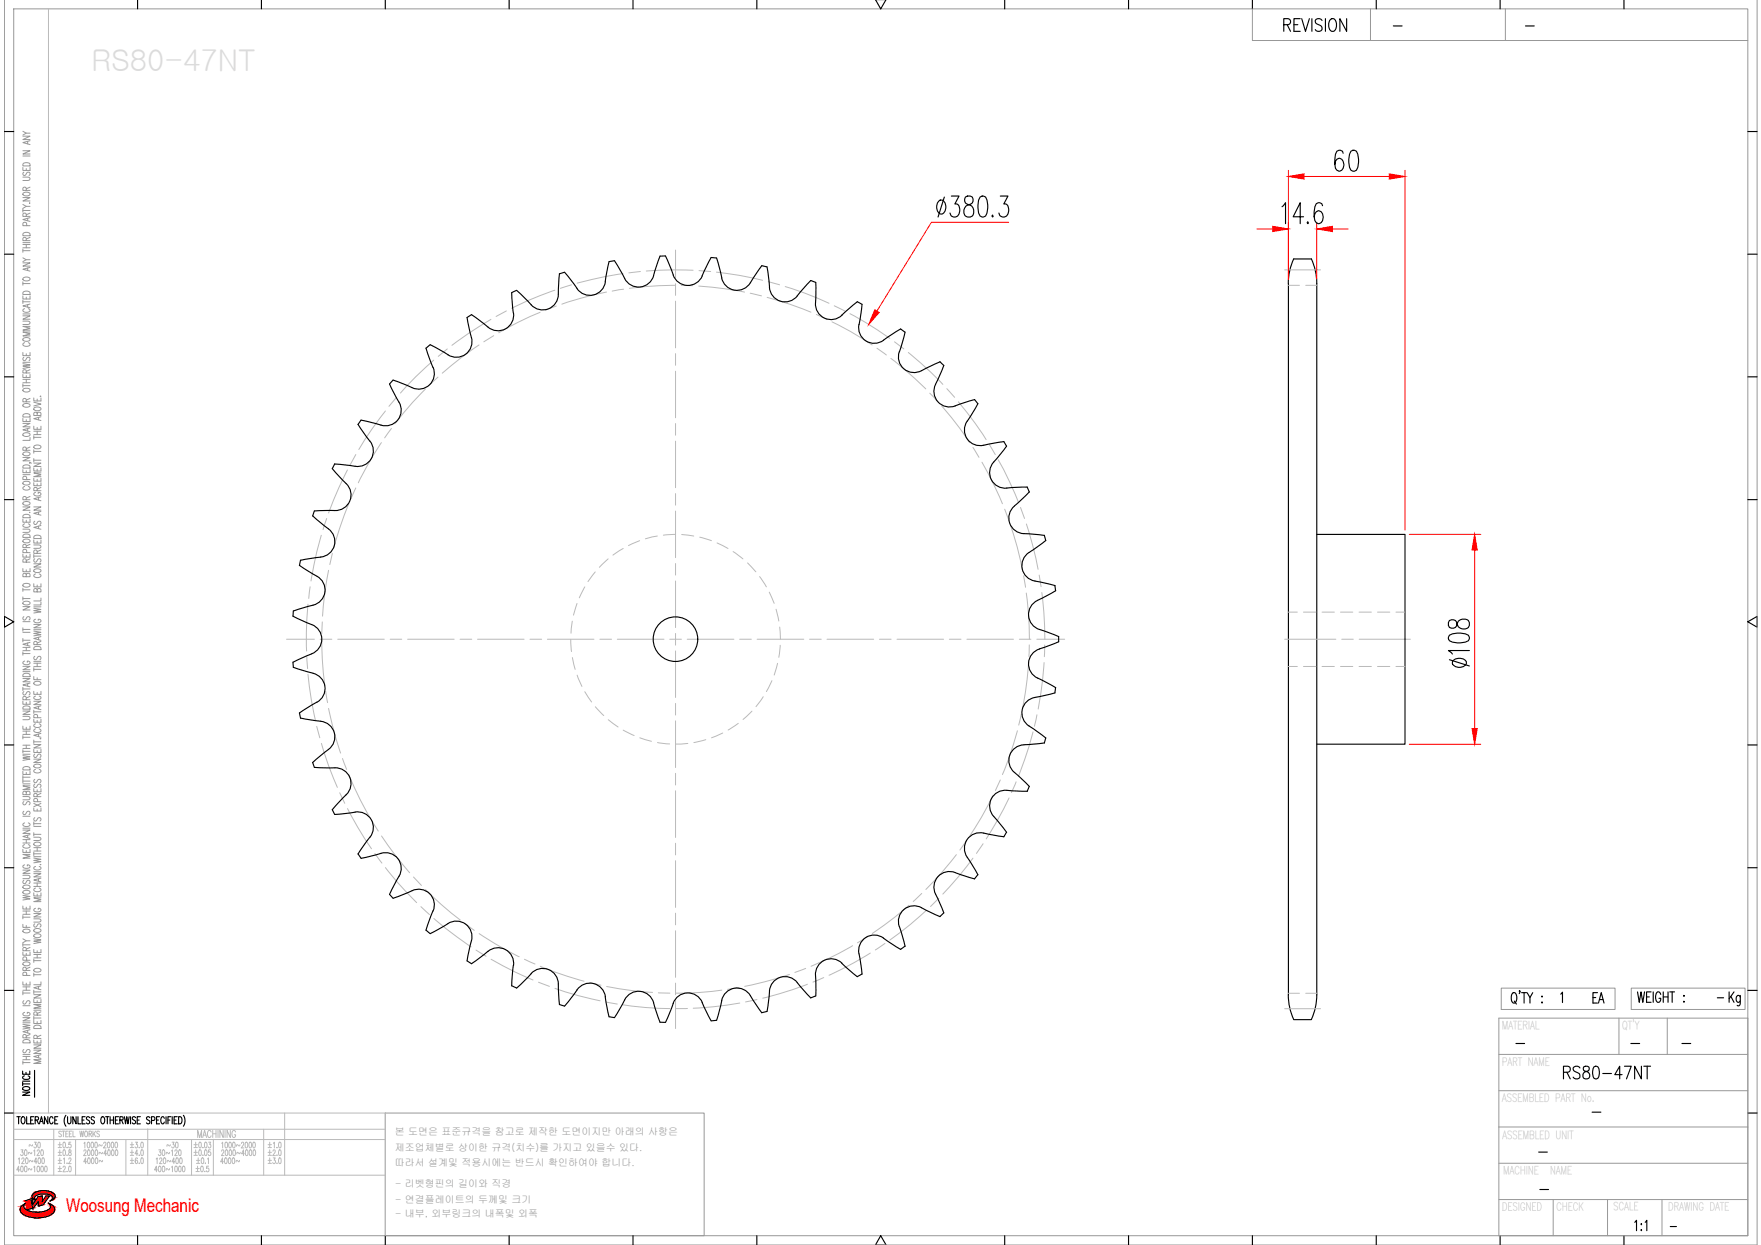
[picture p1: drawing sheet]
<svg xmlns="http://www.w3.org/2000/svg" width="297mm" height="210mm" viewBox="0 0 297 210" stroke-linecap="round" stroke-linejoin="round" font-family="sans-serif">
<defs><g id="words">
<text font-size="5.3" x="290.7" y="170.7">Kg</text>
<text font-size="4.9" x="267.8" y="170.4">EA</text>
<text font-size="3.2" fill="#f00" x="11.1" y="204.3">Woosung Mechanic</text>
<g font-size="2.6">
<text x="234.2" y="5.6">-</text>
<text x="256.5" y="5.6">-</text>
<text x="288.9" y="169.3">-</text>
<text x="254.7" y="177.1">-</text>
<text x="274.1" y="177.1">-</text>
<text x="282.9" y="177.1">-</text>
<text x="267.8" y="188.7">-</text>
<text x="258.6" y="195.4">-</text>
<text x="258.9" y="201.8">-</text>
<text x="280.8" y="208.1">-</text>
</g>
<g font-size="1.7" fill="#989898">
<text x="66.6" y="191.4">본 도면은 표준규격을 참고로 제작한 도면이지만 아래의 사항은</text>
<text x="66.6" y="194.1">제조업체별로 상이한 규격(치수)를 가지고 있을수 있다.</text>
<text x="66.6" y="196.6">따라서 설계및 적용시에는 반드시 확인하여야 합니다.</text>
<text x="66.7" y="200.2">- 리벳형핀의 길이와 직경</text>
<text x="66.7" y="202.8">- 연결플레이트의 두께및 크기</text>
<text x="66.7" y="205.2">- 내부, 외부링크의 내폭및 외폭</text>
</g>
</g></defs>
<!-- layer: 0 -->
<g fill="none" stroke="#989898" stroke-width=".17">
<path d="M.7 -.1v210h295.7v-210M2.3 1.5h292.5v206.8h-292.5zM211.3 1.5v5.3h83.5M231.2 1.5v5.3M253.9 1.5v5.3M3.9 33.3h1.2l-1.2 .6h1.2M3.9 29.9h.8l.4 .2-.2 .3h-1M3.9 28.2v.5h1.2v-.5M3.9 25.4h1.2l-1.2 .6h1.2M3.9 23h1.2l-1.2 .5h1.2M3.9 35.2v.6M3.9 35.5h1.2"/>
<path d="M3.9 34.5l.5 .3M3.9 26.3h1.2M3.9 22.1l.5 .4M3.9 39.3a.82 .82 0 0 1 1.2 .1v.3h-1.2zM3.9 32.5a.91 .91 0 0 1 1.2 .1 .64 .64 0 0 1-.6 .4 .64 .64 0 0 1-.6-.4zM3.9 27.6a.84 .84 0 0 1 1.2 .1v.3h-1.2zM4 29l-.1 .4 .1 .2 .3-.1a.52 .52 0 0 1 .7-.4l.1 .3-.2 .2M4.4 36.5v-.5h-.4l-.1 .5h1.2M4.4 32.1l-.1-.5h-.4v.5h1.2M4.4 28.4v.3M4.5 38.1l-.1-.5-.1-.1-.4 .1v.5h1.2M4.7 23.8v.4"/>
<path d="M4.7 36.8v.4M5 34.2v.1zM5.1 36.7l-1.2 .3 1.2 .3M5.1 34.8h-.7l-.5 .3M5.1 23.7l-1.2 .3 1.2 .4M5.1 22.5h-.7l-.5 .3M5.1 35.9l-.7 .3M5.1 31.6l-.7 .2M3.9 59.4v.6h1.2v-.6M3.9 54.1h.8l.4 .3-.2 .3h-1M3.9 53.2h1.2l-1.2 .6h1.2M3.9 49.9v.5h1.2v-.5"/>
<path d="M3.9 44.3h1.2l-1.2 .6h1.2M3.9 42v.5M3.9 47.5v.6M3.9 50.6v.6M3.9 52.9h1.2M3.9 50.9h1.2M3.9 47.8h1.2M3.9 43.5l.5 .3M3.9 42.3h1.2M3.9 41.8h1.2M3.9 41.2h1.2M3.9 40.9h1.2"/>
<path d="M3.9 57.1a.91 .91 0 0 1 1.2 0 .69 .69 0 0 1-1.2 .3zM3.9 49.2a.82 .82 0 0 1 1.2 .2v.2h-1.2zM3.9 46.9a.71 .71 0 0 1 1.2 .2 .7 .7 0 0 1-1.2-.1zM4.2 57.8a.32 .32 0 0 0-.3 .4 .32 .32 0 0 0 .4 .2h.3a.32 .32 0 0 0 .5-.2 .32 .32 0 0 0-.3-.4M4.2 52a.32 .32 0 0 0-.3 .5 .32 .32 0 0 0 .4 .2h.3a.32 .32 0 0 0 .5-.2 .32 .32 0 0 0-.3-.5M4.4 40.6v-.5h-.4l-.1 .5h1.2M4.4 41.2v.6M4.4 50.1v.3M4.4 59.6v.4M4.7 45.2v.4M4.7 51.4v.4M5.1 56h-1.2l1.2 .3-1.2 .3h1.2"/>
<path d="M5.1 55h-1.2l1.2 .3-1.2 .4h1.2M5.1 51.3l-1.2 .3 1.2 .3M5.1 45.1l-1.2 .3 1.2 .3M5.1 43.8h-.7l-.5 .3M5.1 40l-.7 .3M3.9 79.2v.5h1.2v-.5M3.9 77.1h1.2l-1.2 .6h1.2M3.9 73.2a.72 .72 0 0 1 1.2 .2 .87 .87 0 0 1-1.2 0zM3.9 71.4h1.2l-1.2 .6h1.2M3.9 70.5v.6h1.2v-.6M3.9 63.1v.5h1.2v-.5M3.9 61.3l1.2 .2-1.2 .2 1.2 .2-1.2 .2"/>
<path d="M3.9 64.7v.6M3.9 65h1.2M3.9 64.5h1.2M3.9 64h1.2M3.9 61.1h1.2M3.9 78.5a.84 .84 0 0 1 1.2 .1v.3h-1.2zM3.9 76.4a.71 .71 0 0 1 1.2 .2 .7 .7 0 0 1-1.2-.2zM3.9 69.9a.79 .79 0 0 1 1.2 .1v.3h-1.2zM3.9 68.2a.91 .91 0 0 1 1.2 .1 .69 .69 0 0 1-1.2 .2zM3.9 65.6a.74 .74 0 0 1 1.2 .2 .7 .7 0 0 1-1.2-.1zM4 60.2a.29 .29 0 0 0-.1 .5 .29 .29 0 0 0 .5-.1l.1-.2a.31 .31 0 0 1 .5-.1 .31 .31 0 0 1-.1 .5M4.4 75.9v-.5h-.5v.5h1.2"/>
<path d="M4.4 67.7v-.4l-.4-.1-.1 .5h1.2M4.4 62.9v-.5h-.5v.5h1.2M4.4 63.3v.3M4.4 64v.5M4.4 70.8v.3M4.4 79.4v.3M4.7 72.3v.4M5 78l.3 .1M5.1 73.8v.4h-1.2M5.1 72.2l-1.2 .3 1.2 .3M5.1 75.4l-.7 .2M5.1 67.2l-.7 .3"/>
<path d="M5.1 62.3l-.7 .3M5.7 78.9v.5h1.2v-.5M5.7 78.1h1.2l-1.2 .5h1.2M5.7 71.9v.5h1.2v-.5M5.7 67.8l1.2 .3-1.2 .3M5.7 67.1v.5h1.2v-.5M5.7 73.5v.5M5.7 75.8v.6M5.7 77.3v.6M5.7 77.6h1.2M5.7 76.1h1.2M5.7 73.7h1.2"/>
<path d="M5.7 73.3h1.2M5.7 72.7h1.2M5.8 75.2a.71 .71 0 0 1 1.1 .2 .73 .73 0 0 1-1.2-.1zM5.8 68.8a.91 .91 0 0 1 1.1 0 .69 .69 0 0 1-1.1 .3zM6.3 69.7l.2-.2h.3l.1 .2v.4h-1.2l.1-.6 .4 .1 .1 .5M6.3 67.3v.3M6.3 72.1v.3M6.3 72.7v.6M6.3 79.1v.3M6.5 70.4v.4M6.8 66.8h.1zM6.9 79.7h-1.2l1.2 .3-1.2 .4h1.2"/>
<path d="M6.9 70.3l-1.2 .3 1.2 .3M3.9 95.9v.5h1.2v-.5M3.9 93.4v.5h1.2v-.5M3.9 89.2h1l.2 .2-.2 .3-1 .1M3.9 87.5v.5h1.2v-.5M3.9 85.5h1.2l-1.2 .5h1.2M3.9 99.2v.5M3.9 99.4h1.2M3.9 80h1.2M3.9 98.5a.91 .91 0 0 1 1.2 .1 .64 .64 0 0 1-.6 .4 .64 .64 0 0 1-.6-.4zM3.9 91.1a.71 .71 0 0 1 1.2 .2 .73 .73 0 0 1-1.2-.2zM3.9 90.2a.79 .79 0 0 1 1.2 .1v.3h-1.2z"/>
<path d="M3.9 86.9a.82 .82 0 0 1 1.2 .1v.3h-1.2zM3.9 84.7a.91 .91 0 0 1 1.2 .1 .64 .64 0 0 1-.6 .4 .64 .64 0 0 1-.6-.4zM3.9 81.3a.91 .91 0 0 1 1.2 .1 .64 .64 0 0 1-.6 .4 .64 .64 0 0 1-.6-.4zM4.2 88.3a.32 .32 0 0 0-.3 .4 .32 .32 0 0 0 .4 .2h.3a.32 .32 0 0 0 .5-.2 .32 .32 0 0 0-.3-.4M4.2 82a.32 .32 0 0 0-.3 .4 .32 .32 0 0 0 .4 .2h.3a.32 .32 0 0 0 .5-.2 .32 .32 0 0 0-.3-.4M4.4 96.9l.3-.2h.3l.1 .2v.3h-1.2l.1-.5h.4v.5M4.4 94.8v-.5l-.4-.1-.1 .6h1.2M4.4 92.3l-.1-.5-.4 .1v.4h1.2M4.4 84.3v-.5l-.4-.1-.1 .6h1.2M4.4 87.7v.3M4.4 93.6v.3M4.4 96.1v.3"/>
<path d="M4.5 93.2l-.1-.5h-.5v.5h1.2M4.5 80.8l-.1-.4-.1-.1-.4 .1v.4h1.2M5 86.4h.1M5.1 94.2l-.7 .3M5.1 91.8l-.7 .2M5.1 83.7l-.7 .3M5.7 98.4v.5h1.2v-.5M5.7 95.1h1.2l-1.2 .5h1.2M5.7 91.9h.9l.3 .2-.2 .3h-1M5.7 91v.6h1.2v-.6M5.7 85.5h1.2l-1.2 .5h1.2M5.7 81.4v.5h1.2v-.5"/>
<path d="M5.7 80.6v.5h1.2v-.5M5.7 93.5v.6M5.7 93.8h1.2M5.8 96a.91 .91 0 0 1 1.1 .1 .64 .64 0 0 1-.6 .4 .64 .64 0 0 1-.6-.4zM5.8 90.4a.79 .79 0 0 1 1.1 .1v.3h-1.2zM5.9 94.2a.29 .29 0 0 0-.2 .5 .29 .29 0 0 0 .5-.1l.1-.2a.31 .31 0 0 1 .5-.1 .31 .31 0 0 1-.1 .5M5.9 87.9l-.2 .2 .2 .3 .3-.1 .1-.3a.3 .3 0 0 1 .5-.1 .3 .3 0 0 1-.1 .5M6 96.8a.32 .32 0 0 0-.3 .4 .32 .32 0 0 0 .5 .2h.2a.32 .32 0 0 0 .5-.2 .32 .32 0 0 0-.3-.4M6 83a.32 .32 0 0 0-.3 .4 .32 .32 0 0 0 .5 .2h.2a.34 .34 0 0 0 .5-.3 .34 .34 0 0 0-.5-.3v.2M6.3 99.4l.2-.2 .3 .1 .1 .1v.4h-1.2l.1-.5h.4l.1 .5M6.3 93.3l-.1-.5h-.4l-.1 .5h1.2M6.3 82.7l-.1-.5h-.4l-.1 .5h1.2"/>
<path d="M6.3 80.8v.3M6.3 81.6v.3M6.3 91.2v.4M6.3 98.6v.3M6.5 83.9v.4M6.5 86.4v.4M6.5 88.7v.4M6.9 88.6l-1.2 .3 1.2 .3M6.9 86.2l-1.2 .3 1.2 .4M6.9 83.8l-1.2 .3 1.2 .3M6.9 92.7l-.6 .3M6.9 82.2l-.6 .3"/>
<path d="M3.9 119.9h1.2l-1.2 .6h1.2M3.9 118.2v.5h1.2v-.5M3.9 114.4h1.2l-1.2 .5h1.2M3.9 112.3h1.2l-1.2 .6h1.2M3.9 102.3h1.2l-1.2 .5h1.2M3.9 100.6v.6M3.9 105.8v.6M3.9 107.6v.6M3.9 109.9v.6M3.9 115.9v.5M3.9 116.2h1.2M3.9 113.2h1.2"/>
<path d="M3.9 110.2h1.2M3.9 109.7h1.2M3.9 109.1h1.2M3.9 107.9h1.2M3.9 106.6h1.2M3.9 106.1h1.2M3.9 104.8h1.2M3.9 100.9h1.2M3.9 119.2a.84 .84 0 0 1 1.2 .1v.3h-1.2zM3.9 113.7a.82 .82 0 0 1 1.2 .1v.3h-1.2zM3.9 101.5a.91 .91 0 0 1 1.2 .1 .69 .69 0 0 1-1.2 .2zM4 116.6a.29 .29 0 0 0-.1 .5 .29 .29 0 0 0 .5-.1l.1-.2a.31 .31 0 0 1 .5-.1 .31 .31 0 0 1-.1 .5"/>
<path d="M4 104a.29 .29 0 0 0-.1 .4 .29 .29 0 0 0 .5 0l.1-.3a.31 .31 0 0 1 .5-.1 .31 .31 0 0 1-.1 .5M4.2 111.5a.32 .32 0 0 0-.3 .4 .32 .32 0 0 0 .4 .2h.3a.34 .34 0 0 0 .5-.3 .34 .34 0 0 0-.5-.3v.2M4.4 118v-.5l-.4-.1-.1 .6h1.2M4.4 109.1v.6M4.4 118.4v.3M4.7 108.4v.4M4.7 115.3v.4M5.1 115.2l-1.2 .3 1.2 .3M5.1 108.3l-1.2 .3 1.2 .3M5.1 117.4l-.7 .3M5.7 118.2h1.2l-1.2 .6h1.2M5.7 116.6v.5h1.2v-.5"/>
<path d="M5.7 114.1v.5h1.2M5.7 106.4l1.2 .2-1.2 .2 1.2 .2-1.2 .2M5.7 105.3h1.2l-1.2 .5h1.2M5.7 102.5l1.2 .3-1.2 .1 1.2 .3-1.2 .1M5.7 112.6v.5M5.7 119.7v.6M5.7 112.9h1.2M5.7 112.4h1.2M5.7 111.8h1.2M5.7 111.5h1.2M5.7 106.2h1.2M5.7 102.3h1.2"/>
<path d="M5.8 115a.71 .71 0 0 1 1.1 .3 .7 .7 0 0 1-1.2-.2zM5.8 109.1a.84 .84 0 0 1 1.1 .2v.2h-1.2zM5.9 110.7a.29 .29 0 0 0-.2 .4 .29 .29 0 0 0 .5 0l.1-.3a.31 .31 0 0 1 .5-.1 .31 .31 0 0 1-.1 .5M6 117.4a.32 .32 0 0 0-.3 .4 .32 .32 0 0 0 .5 .2h.2a.32 .32 0 0 0 .5-.2 .32 .32 0 0 0-.3-.4M6 104.4a.32 .32 0 0 0-.3 .4 .32 .32 0 0 0 .5 .2h.2a.33 .33 0 0 0 .5-.3 .33 .33 0 0 0-.5-.3v.2M6.3 108.7l-.1-.5h-.4l-.1 .5h1.2M6.3 111.8v.6M6.3 114.3v.3M6.3 116.7v.4M6.5 107.5v.4M6.5 119.1v.4M6.9 119l-1.2 .3 1.2 .3"/>
<path d="M6.9 107.3l-1.2 .3 1.2 .4M6.9 101.5v.5h-1.2M6.9 100.8v.5h-1.2M6.9 108.1l-.6 .3M3.9 139.9h1.2l-1.2 .6h1.2M3.9 134.3h.8l.4 .2-.2 .3h-1M3.9 130v.6h1.2v-.6M3.9 127.4l1.2 .2-1.2 .2 1.2 .2-1.2 .2M3.9 122.4v.6h1.2v-.6M3.9 120.8h.8l.4 .2-.2 .3h-1M3.9 124v.6M3.9 126.4v.6"/>
<path d="M3.9 130.8v.5M3.9 131.4v.6M3.9 139.6h1.2M3.9 137.6h1.2M3.9 132.2h1.2M3.9 131.7h1.2M3.9 131h1.2M3.9 127.2h1.2M3.9 126.7h1.2M3.9 126.2h1.2M3.9 125.6h1.2M3.9 124.3h1.2"/>
<path d="M3.9 123.8h1.2M3.9 123.3h1.2M3.9 129.4a.82 .82 0 0 1 1.2 .1v.3h-1.2zM4 136.8a.29 .29 0 0 0-.1 .4 .29 .29 0 0 0 .5 0l.1-.3a.31 .31 0 0 1 .5-.1 .31 .31 0 0 1-.1 .5M4 135.1l-.1 .2 .1 .4 .3-.1 .2-.3a.3 .3 0 0 1 .5-.1 .3 .3 0 0 1-.1 .5M4.2 138.7a.32 .32 0 0 0-.3 .4 .32 .32 0 0 0 .4 .3h.3a.32 .32 0 0 0 .5-.3 .32 .32 0 0 0-.3-.4M4.4 133.6l.3-.2h.3l.1 .2v.4h-1.2l.1-.6 .4 .1v.5M4.4 122.6v.4M4.4 123.3v.5M4.4 125.6v.6M4.4 130.2v.4M5.1 132.5h-1.2l1.2 .3-1.2 .3h1.2"/>
<path d="M5.7 136.2v.5h1.2v-.5M5.7 133v.5h1.2v-.5M5.7 128h1.2l-1.2 .6h1.2M5.7 126.3v.6h1.2v-.6M5.7 125.5h1.2l-1.2 .6h1.2M5.7 121.3v.5h1.2v-.5M5.7 124.8v.5M5.7 138.6v.5M5.7 139.3h1.2M5.7 138.9h1.2M5.7 135.5l1.2 .5M5.7 125.1h1.2"/>
<path d="M5.7 120h1.2M5.8 129a.91 .91 0 0 1 1.1 .1 .69 .69 0 0 1-1.1 .2zM5.9 137.9a.29 .29 0 0 0-.2 .4 .29 .29 0 0 0 .5 0l.1-.3a.31 .31 0 0 1 .5-.1 .31 .31 0 0 1-.1 .5M5.9 132.2l-.2 .4a.26 .26 0 0 0 .2 .2 .26 .26 0 0 0 .3-.2l.1-.2a.31 .31 0 0 1 .5-.1 .31 .31 0 0 1-.1 .5M5.9 131.4a.29 .29 0 0 0-.2 .5 .29 .29 0 0 0 .5-.1l.1-.2a.31 .31 0 0 1 .5-.1 .31 .31 0 0 1-.1 .5M5.9 127.1a.29 .29 0 0 0-.2 .5 .29 .29 0 0 0 .5-.1l.1-.2a.31 .31 0 0 1 .5-.1 .31 .31 0 0 1-.1 .5M6 129.7a.32 .32 0 0 0-.3 .4 .32 .32 0 0 0 .5 .2h.2a.32 .32 0 0 0 .5-.2 .32 .32 0 0 0-.3-.4M6 122.9a.32 .32 0 0 0-.3 .4 .32 .32 0 0 0 .5 .2h.2a.32 .32 0 0 0 .5-.2 .32 .32 0 0 0-.3-.4M6 122a.32 .32 0 0 0-.3 .5 .32 .32 0 0 0 .5 .2h.2a.32 .32 0 0 0 .5-.2 .32 .32 0 0 0-.3-.5M6.3 134.3l-.1-.4-.4-.1-.1 .5h1.2M6.3 121.4v.4M6.3 126.5v.4"/>
<path d="M6.3 133.2v.3M6.3 136.4v.3M6.3 135.2v-.5l-.2-.1-.3 .1-.1 .5h1.2M6.3 121v-.5h-.5l-.1 .5h1.2M6.5 123.8v.4M6.8 124.5h.1zM6.9 123.6l-1.2 .4 1.2 .3M6.9 135.5l-1.2 .5M6.9 133.8l-.6 .2M3.9 155.8v.6h1.2M3.9 152.8v.5h1.2v-.5M3.9 151l1.2 .1-1.2 .2 1.2 .2-1.2 .2"/>
<path d="M3.9 149.5a.72 .72 0 0 1 1.2 .1 .87 .87 0 0 1-1.2 0zM3.9 147.6h.8l.4 .2-.2 .3h-1M3.9 146.7h1.2l-1.2 .5h1.2M3.9 143.2v.5h1.2v-.5M3.9 154.4v.5M3.9 159v.6M3.9 159.3h1.2M3.9 158.3l.5 .3M3.9 154.6h1.2M3.9 154.1h1.2M3.9 153.6h1.2M3.9 142.1h1.2"/>
<path d="M3.9 141.6h1.2M3.9 156.8a.91 .91 0 0 1 1.2 .1 .64 .64 0 0 1-.6 .4 .64 .64 0 0 1-.6-.4zM3.9 150.3a.91 .91 0 0 1 1.2 0 .64 .64 0 0 1-.6 .5 .64 .64 0 0 1-.6-.5zM4 148.4a.29 .29 0 0 0-.1 .5 .29 .29 0 0 0 .5-.1l.1-.2a.31 .31 0 0 1 .5-.1 .31 .31 0 0 1-.1 .5M4.2 145.8a.32 .32 0 0 0-.3 .4 .32 .32 0 0 0 .4 .2h.3a.33 .33 0 0 0 .5-.3 .33 .33 0 0 0-.5-.3v.2M4.2 142.4a.32 .32 0 0 0-.3 .4 .32 .32 0 0 0 .4 .2h.3a.32 .32 0 0 0 .5-.2 .32 .32 0 0 0-.3-.4M4.4 141.6v.5M4.4 143.4v.3M4.4 152.9v.4M4.4 153.6v.5M4.4 156v.4M4.7 140.8v.4"/>
<path d="M5.1 158.6h-.7l-.5 .3M5.1 144.1h-1.2l1.2 .3-1.2 .3h1.2M5.1 140.7l-1.2 .3 1.2 .4M5.1 159.7l-.7 .3M5.7 158.3l1.2 .2-1.2 .2 1.2 .2-1.2 .2M5.7 154.9h.9l.3 .2-.2 .3-1 .1M5.7 154h1.2l-1.2 .6h1.2M5.7 150.5v.6h1.2v-.6M5.7 147.3h1.2l-1.2 .5h1.2M5.7 144.7l1.2 .2-1.2 .2 1.2 .2-1.2 .2M5.7 141.2h.9l.3 .2-.2 .3h-1M5.7 140.4v.5"/>
<path d="M5.7 143.7v.5M5.7 149.5h1.2M5.7 148.9h1.2M5.7 147h1.2M5.7 144.4h1.2M5.7 143.9h1.2M5.7 143.5h1.2M5.7 142.9h1.2M5.7 140.7h1.2M5.8 157.6a.71 .71 0 0 1 1.1 .2 .7 .7 0 0 1-1.2-.1zM5.8 156.7a.71 .71 0 0 1 1.1 .2 .7 .7 0 0 1-1.2-.1zM5.8 142.1a.71 .71 0 0 1 1.1 .3 .7 .7 0 0 1-1.2-.2z"/>
<path d="M5.9 155.8l-.2 .1 .2 .4 .3-.1 .1-.3a.3 .3 0 0 1 .5-.1 .3 .3 0 0 1-.1 .5M6 153.1a.32 .32 0 0 0-.3 .4 .32 .32 0 0 0 .5 .2h.2a.34 .34 0 0 0 .5-.3 .34 .34 0 0 0-.5-.3v.2M6 149.7a.32 .32 0 0 0-.3 .4 .32 .32 0 0 0 .5 .2h.2a.32 .32 0 0 0 .5-.2 .32 .32 0 0 0-.3-.4M6 146.1a.32 .32 0 0 0-.3 .4 .32 .32 0 0 0 .5 .2h.2a.32 .32 0 0 0 .5-.2 .32 .32 0 0 0-.3-.4M6.3 142.9v.6M6.3 148.9v.6M6.3 150.7v.4M6.5 148.2v.4M6.8 145.8h.1zM6.9 151.4h-1.2l1.2 .3-1.2 .3h1.2M6.9 148.1l-1.2 .3 1.2 .3M3.9 172.7l1.2 .2-1.2 .2 1.2 .2-1.2 .2"/>
<path d="M3.9 171.6h1.2l-1.2 .5h1.2M3.9 165.5v.6h1.2v-.6M3.9 160.5v.6h1.2v-.6M3.9 179.1h1.2M3.9 167.1v.6M3.9 178.9v.5M3.9 178.7h1.2M3.9 178.1h1.2M3.9 177.8h1.2M3.9 172.4h1.2M3.9 169.6h1.2M3.9 167.4h1.2"/>
<path d="M3.9 167h1.2M3.9 166.4h1.2M3.9 175.4a.82 .82 0 0 1 1.2 .1v.3h-1.2zM3.9 162.3a.71 .71 0 0 1 1.2 .3 .7 .7 0 0 1-1.2-.2zM4 176.9l-.1 .2 .1 .4 .3-.1 .2-.3a.3 .3 0 0 1 .5-.1 .3 .3 0 0 1-.1 .5M4 168.7a.29 .29 0 0 0-.1 .5 .29 .29 0 0 0 .5-.1l.1-.2a.31 .31 0 0 1 .5-.1 .31 .31 0 0 1-.1 .5M4.2 170.7a.32 .32 0 0 0-.3 .4 .32 .32 0 0 0 .4 .2h.3a.33 .33 0 0 0 .5-.3 .33 .33 0 0 0-.5-.3v.2M4.4 175v-.5l-.4-.1-.1 .6h1.2M4.4 163.6v-.5h-.4l-.1 .5h1.2M4.4 160.3v-.5h-.4l-.1 .5h1.2M4.4 160.7v.4M4.4 165.7v.4"/>
<path d="M4.4 166.4v.6M4.4 178.1v.6M4.5 164.5l-.1-.5h-.5v.5h1.2M4.5 161.9l-.1-.5-.1-.1-.4 .1v.5h1.2M4.7 173.7v.4M5.1 173.6l-1.2 .3 1.2 .4M5.1 174.4l-.7 .3M5.1 163.1l-.7 .2M5.7 177.1h1.2l-1.2 .5h1.2M5.7 176.2h1.2l-1.2 .5h1.2M5.7 175.3v.5h1.2v-.5M5.7 172v.6h1.2v-.6"/>
<path d="M5.7 168.5v.5h1.2v-.5M5.7 167.7h1.2l-1.2 .6h1.2M5.7 160.1v.5h1.2v-.5M5.7 171.6h1.2M5.7 161.7v.6M5.7 164.1v.5M5.7 166.9v.6M5.7 171.4v.5M5.7 170.3h1.2M5.7 167.2h1.2M5.7 164.3h1.2M5.7 162h1.2"/>
<path d="M5.7 161.5h1.2M5.7 160.9h1.2M5.8 173a.82 .82 0 0 1 1.1 .1v.3h-1.2zM5.8 163.4a.71 .71 0 0 1 1.1 .3 .87 .87 0 0 1-1.2 0zM6.3 175.1l-.1-.5h-.4l-.1 .5h1.2M6.3 171.1l-.1-.4-.4-.1-.1 .5h1.2M6.3 160.3v.3M6.3 160.9v.6M6.3 168.7v.3M6.3 172.2v.4M6.3 175.5v.3M6.5 166.3v.4"/>
<path d="M6.5 177.9v.4M6.9 178.7h-1.2l1.2 .3-1.2 .3h1.2M6.9 177.8l-1.2 .3 1.2 .3M6.9 169.3h-1.2l1.2 .4-1.2 .3h1.2M6.9 166.2l-1.2 .3 1.2 .4M6.9 165.5v.5h-1.2M6.9 174.5l-.6 .3M6.9 170.6l-.6 .3M252.8 177.8h42M252.8 171.7h42v36.6h-42zM253.2 166.6h19.2v3.6h-19.2zM273.1 171.7v6.1"/>
<path d="M275.2 166.6h19.2v3.6h-19.2zM281.2 171.7v6.1M65 187.7h53.8v20.6h-53.8zM252.8 196.1h42M252.8 183.9h42M252.8 190h42M252.8 202.2h42M262 202.2v6.1M271.2 202.2v6.1M280.3 202.2v6.1"/>
</g>
<g fill="none" stroke="#000" stroke-width=".19">
<path d="M23.2 -.1v1.6M44.1 -.1v1.6M65 -.1v1.6M85.9 -.1v1.6M106.8 -.1v1.6M127.7 -.1v1.6M147.7 -.1l.9 1.6 .9-1.6M169.5 -.1v1.6M190.4 -.1v1.6M211.3 -.1v1.6M232.1 -.1v1.6M253 -.1v1.6"/>
<path d="M273.9 -.1v1.6M216.5 4.2h.8a.52 .52 0 0 0 .4-.5 .52 .52 0 0 0-.4-.6h-.8v2.2M217.1 4.2l.6 1.1M218.3 4.2h.6M219.3 3.1h-1v2.2h1M219.6 3.1l.6 2.2 .7-2.2M221.3 3.1v2.2M223 3.4a.58 .58 0 0 0-.7-.3 .58 .58 0 0 0-.4 .8l.8 .4a.53 .53 0 0 1 .3 .5 .53 .53 0 0 1-.4 .5h-.3l-.4-.3M223.6 3.1v2.2M224.5 3.3l.1-.2a.93 .93 0 0 1 .8 1.4l-.1 .3a.57 .57 0 0 1-.5 .5 .57 .57 0 0 1-.6-.5 1.47 1.47 0 0 1 .3-1.5zM227.1 3.1v2.2l-1.1-2.2v2.2M.7 22.2h1.6"/>
<path d="M294.8 22.2h1.6M.7 42.9h1.6M75.6 59.8l-3-1.7-.7 .6 .9 2.7a2.7 2.7 0 0 1-.3 3.5 2.7 2.7 0 0 1-3.5 .2l-2.7-1M82.3 55.1l-2.8-2.1-.7 .5 .6 2.8a2.67 2.67 0 0 1-.6 3.2 2.67 2.67 0 0 1-3.2 .3M86.6 52.8a2.64 2.64 0 0 1-1.3 2.6 2.64 2.64 0 0 1-3-.3M87.1 48.9l-.8 .4 .3 3.5M87.2 49l2.4 2.4M94.2 49.6a2.64 2.64 0 0 1-1.7 2.5 2.64 2.64 0 0 1-2.9-.7M95.2 45.9l-.8 .3-.2 3.4M95.2 45.9l2.1 2.7M102.1 47.5a2.64 2.64 0 0 1-2 2.2 2.64 2.64 0 0 1-2.8-1M102.7 44.1l-.6 3.4"/>
<path d="M103.6 44l-.9 .1M103.6 44l1.5 2.4a2.67 2.67 0 0 0 2.6 2 2.67 2.67 0 0 0 2.6-1.9M112.2 43.2h-.9l-1.1 3.3M112.3 43.2l1.1 2.6a2.67 2.67 0 0 0 2.2 2.3 2.67 2.67 0 0 0 2.9-1.6M120 43.4l-1.6 3.1M120 43.4l.9 .1 .7 2.8a2.67 2.67 0 0 0 2 2.5 2.67 2.67 0 0 0 3-1.1M129.4 45l-.9-.2-1.9 2.9M129.4 45l.4 3.4M136.7 47.3l.9 .3v2.9a2.68 2.68 0 0 0 1.2 3 2.68 2.68 0 0 0 3.2-.4M136.8 47.3l-2 2.1a2.67 2.67 0 0 1-2.9 1.5 2.67 2.67 0 0 1-2.1-2.5M144.6 50.9l-2.6 2.2M144.6 50.9l.8 .4-.4 2.9a2.69 2.69 0 0 0 1 3.3 2.69 2.69 0 0 0 3.5-.5l2.4-1.5 .7 .5-.9 3.3"/>
<path d="M151.7 59.3a2.68 2.68 0 0 0 1 3.1 2.68 2.68 0 0 0 3.3-.2l2.6-1.2M217.3 47.8v119.9M221.2 43.6l.7 2.4 .2 1.8M221.2 43.7l-3-.1-.7 2.4-.2 1.8M222.1 47.8v119.9l-.2 1.9-.7 2.3M294.8 42.9h1.6M.7 63.5h1.6M60.9 70.8l-.5 .8 2 2.8M62.4 74.4a2.68 2.68 0 0 1 0 3.2 2.68 2.68 0 0 1-3.1 .9l-2.8-.3-.2 .3-.2 .5 1.9 2.1a2.68 2.68 0 0 1 1.1 3.1 2.68 2.68 0 0 1-2.6 1.9M66.3 64.1l-.6 .6 1.3 2.6a2.71 2.71 0 0 1 .1 3.5 2.71 2.71 0 0 1-3.4 .7l-2.8-.7M158.5 61l.7 .6-1.1 2.7a2.69 2.69 0 0 0-.1 3.2 2.69 2.69 0 0 0 3.1 .9M164.4 67.4l.5 .7"/>
<path d="M164.4 67.4l-3.3 1M165 68.1l-1.5 2.4a2.71 2.71 0 0 0-.4 3.5 2.71 2.71 0 0 0 3.4 .9l2.8-.4M169.3 74.4l.5 .8M169.8 75.2l-1.8 2.3a2.68 2.68 0 0 0-.9 3.1 2.68 2.68 0 0 0 2.7 1.7M294.8 63.5h1.6M.7 84.2h1.6M50.5 95.3l2.9 1.8M52.7 87l2.2 1.8a2.73 2.73 0 0 1 1.5 3.2 2.73 2.73 0 0 1-2.9 2l-2.8 .5-.2 .8M53.5 97.2a2.68 2.68 0 0 1 1.2 2.9 2.68 2.68 0 0 1-2.5 2.1l-2.7 .8v.3l-.1 .6 2.6 1.2a2.72 2.72 0 0 1 2.3 2.7 2.72 2.72 0 0 1-2.3 2.7l-2.6 1.2M56.5 86.1h-3.5l-.3 .9M169.8 82.3l3.5-.2 .3 .8-2.1 2a2.69 2.69 0 0 0-1.3 3 2.69 2.69 0 0 0 2.5 2.1M172.7 90l3.5 .3"/>
<path d="M173.6 93.1a2.69 2.69 0 0 0-1.1 3.1 2.69 2.69 0 0 0 2.6 1.9l2.9 .6M176.2 90.3l.2 .8-2.8 2M177.9 98.7l.2 .9M178.1 99.6l-3.1 1.6M222.1 90.1h14.9v35.4h-14.9M294.8 84.2h1.6M.7 103.9l1.6 .9-1.6 .9zM49.4 111.6l.1 .9 3.3 1M52.8 113.5a2.64 2.64 0 0 1 2 2.2 2.64 2.64 0 0 1-1.3 2.7M53.4 118.4l-2.9 1.8M174.6 117.6a2.64 2.64 0 0 0-2.2 2.1 2.64 2.64 0 0 0 1.2 2.7M175 101.2a2.67 2.67 0 0 0-1.5 2.9 2.67 2.67 0 0 0 2.4 2.2l2.7 1v.9l-3.3 1.2"/>
<path d="M175 114.3l3.1 1.6M175.3 109.4a2.64 2.64 0 0 0-1.8 2.4 2.64 2.64 0 0 0 1.5 2.5M178 116.8l-3.4 .8M178.1 115.9l-.2 .9M294.8 104.8l1.6-.9v1.8zM.7 125.6h1.6M50.5 120.2l.2 .9 2.8 .4a2.73 2.73 0 0 1 2.9 2 2.73 2.73 0 0 1-1.5 3.2l-2.2 1.9M52.7 128.5l.3 .9 3.5 .1M56.5 129.4a2.68 2.68 0 0 1 2.6 1.9 2.68 2.68 0 0 1-1.1 3.1l-2 2.1 .5 .8 2.8-.3a2.67 2.67 0 0 1 3.1 .9 2.67 2.67 0 0 1 0 3.3M173.6 122.4l2.8 2M176.2 125.3l-2.9 .2a2.72 2.72 0 0 0-3 1.8 2.72 2.72 0 0 0 1.2 3.3l2.1 2-.3 .8-2.9-.1a2.72 2.72 0 0 0-3.2 1.4 2.72 2.72 0 0 0 .8 3.4l1.8 2.2M176.4 124.4l-.2 .9"/>
<path d="M294.8 125.6h1.6M.7 146.3h1.6M60.9 144.7l2.8-.7a2.68 2.68 0 0 1 3.2 .5 2.68 2.68 0 0 1 .4 3.2M62.4 141.2l-2 2.8 .5 .7M66.3 151.4l2.7-1a2.7 2.7 0 0 1 3.5 .3 2.7 2.7 0 0 1 .3 3.4l-.9 2.7 .7 .6 3-1.7M67.3 147.7l-1.6 3.1 .6 .6M75.6 155.7a2.67 2.67 0 0 1 3.2 .3 2.67 2.67 0 0 1 .6 3.2l-.6 2.8 .7 .5 2.4-1.7a2.69 2.69 0 0 1 3.1-.8 2.69 2.69 0 0 1 1.6 2.8M151.7 156.2l1 3.4M152.6 159.5l-.7 .6-2.4-1.6a2.67 2.67 0 0 0-3.2-.6 2.67 2.67 0 0 0-1.4 2.9M161.1 147.1l3.3 1.1 .5-.7M161.1 147.1a2.68 2.68 0 0 0-3.1 .9 2.68 2.68 0 0 0 .1 3.3l1.1 2.6-.6 .6-2.6-1.2a2.68 2.68 0 0 0-3.3-.2 2.68 2.68 0 0 0-1 3.1M163.2 144.5l1.8 3"/>
<path d="M169.3 141.1l-2.8-.5a2.69 2.69 0 0 0-3.2 .7 2.69 2.69 0 0 0-.2 3.2M169.8 140.3l-.5 .8M294.8 146.3h1.6M.7 167h1.6M86.3 166.2l.8 .4M86.6 162.8l-.3 3.4M89.6 164.1a2.64 2.64 0 0 1 2.9-.7 2.64 2.64 0 0 1 1.7 2.5M89.6 164.2l-2.4 2.4M94.2 165.9l.2 3.5 .8 .2M97.3 166.9a2.64 2.64 0 0 1 2.8-1.1 2.64 2.64 0 0 1 2 2.2M97.3 166.9l-2.1 2.7M102.1 168l.6 3.4"/>
<path d="M102.7 171.4l.9 .2M110.2 169.1l1.1 3.2 .9 .1M110.3 169.1a2.67 2.67 0 0 0-2.6-2 2.67 2.67 0 0 0-2.6 2l-1.5 2.5M118.4 169l1.6 3.1M118.5 169a2.67 2.67 0 0 0-2.9-1.6 2.67 2.67 0 0 0-2.2 2.3l-1.1 2.7M129.4 170.5l-.9 .2-1.6-2.3a2.7 2.7 0 0 0-3-1.8 2.7 2.7 0 0 0-2.3 2.6l-.7 2.8-.9 .1M142 162.4l2.6 2.3 .8-.5M142 162.4a2.68 2.68 0 0 0-3.2-.4 2.68 2.68 0 0 0-1.2 3v2.9l-.8 .3-2-2.1a2.7 2.7 0 0 0-3.2-1.3 2.7 2.7 0 0 0-1.8 2.9l-.4 2.8M144.9 160.8l.5 3.4M217.3 167.7l.2 1.9 .7 2.3M218.2 171.9h3M255.2 167.4h.1a.77 .77 0 0 1 .5 1v.3a.41 .41 0 0 1-.4 .4 .41 .41 0 0 1-.4-.4l-.1-.7z"/>
<path d="M255.4 168.8l.4 .5M256.4 167.1l-.1 .1v-.1v-.1l.1 .1-.1 .4M256.7 167.4h.8M257.1 167.4v1.7M257.6 167.4l.5 .8v.9M258.5 167.4l-.4 .8M260.1 168v.1zM260.1 168.9v.2zM263.3 167.6l.3-.3v1.7M267.2 179.9a.45 .45 0 0 0 .1 .7 .76 .76 0 0 1 .7 .4 .76 .76 0 0 1 0 .8 .64 .64 0 0 1-1-.2 .64 .64 0 0 1 .5-.9l.3-.1a.45 .45 0 0 0 .2-.7l-.3-.1zM268.9 179.9l.4-.1a1.05 1.05 0 0 1 .5 1.2l-.3 .8-.4 .1a1.05 1.05 0 0 1-.5-1.2zM274 179.8h1.2l-.9 2.1"/>
<path d="M276.2 167.2l.3 1.8 .3-1.8 .3 1.8 .3-1.8M276.9 179.8v2.1l-1.2-2.1v2.1M277.3 179.8h1.1M277.7 168.1h.5M277.8 179.8v2.1M278.5 167.2h-.8v1.8h.8M278.9 167.2v1.8M280.1 167.7a.4 .4 0 0 0-.4-.5 .4 .4 0 0 0-.4 .5v.9a.4 .4 0 0 0 .2 .3 .4 .4 0 0 0 .5 0l.1-.6h-.3M280.6 168.1h.8M280.6 167.2v1.8M281.4 167.2v1.8M281.7 167.2h.8"/>
<path d="M282.1 167.2v1.8M284 167.8v.2zM284 168.8v.2zM.7 187.7h1.6M2.8 188.3h.6M3.1 188.3v1.2M3.7 188.3h.1a.64 .64 0 0 1 .4 .6 .64 .64 0 0 1-.4 .6 .85 .85 0 0 1-.1-1.2zM3.8 184.1h1.2l-1.2 .6h1.2M3.8 180.6v.5h1.2v-.5M3.8 182.7h1.2M3.8 182.5v.5M3.8 182.3h1.2"/>
<path d="M3.9 183.4a.71 .71 0 0 1 1.1 .2 .7 .7 0 0 1-1.2-.2zM4.1 181.4a.32 .32 0 0 0-.3 .4 .32 .32 0 0 0 .5 .2l.7-.2v-.2l-.3-.2M4.4 180.8v.3M4.5 188.3v1.2h.5M5.2 188.8h.3M5.7 188.3h-.5v1.2h.5M5.8 180.5v4.5M5.9 188.8h.5l.1-.4-.6-.1v1.2M6.2 188.8l.3 .7M6.7 189.5l.3-1.2 .3 1.2M6.8 189.1h.4M8.1 188.3v1.2l-.6-1.2v1.2"/>
<path d="M8.9 188.5l-.2-.2a.64 .64 0 0 0-.4 .6 .64 .64 0 0 0 .4 .6l.2-.3M9.2 188.8h.4M9.7 188.3h-.5v1.2h.5M11.1 188a1.56 1.56 0 0 0 0 1.9M11.4 188.3v.8l.2 .4 .3-.2 .1-1M12.8 188.3v1.2l-.5-1.2v1.2M13.2 188.3v1.2h.4M13.9 188.8h.3M14.4 188.3h-.5v1.2h.5M15.1 188.4l-.2-.1-.3 .1 .1 .3 .4 .3v.3l-.2 .2-.3-.2M15.9 188.4l-.2-.1h-.3v.4l.4 .2 .1 .4-.2 .2-.3-.2M17.2 188.3h.1a.64 .64 0 0 1 .4 .6 .64 .64 0 0 1-.4 .6 .85 .85 0 0 1-.1-1.2z"/>
<path d="M17.8 188.3h.6M18.1 188.3v1.2M18.6 188.8h.5M18.6 188.3v1.2M19.1 188.3v1.2M19.5 188.8h.3M20 188.3h-.5v1.2h.5M20.2 188.8h.5l.1-.4-.6-.1v1.2M20.5 188.8l.3 .7M21 188.3l.2 1.2 .2-1.2 .2 1.2 .2-1.2M22 188.3v1.2M22.9 188.4l-.2-.1h-.3l-.1 .4 .5 .2 .1 .4-.2 .2-.4-.2"/>
<path d="M23.1 188.8h.4M23.7 188.3h-.6v1.2h.6M25.3 188.4a.29 .29 0 0 0-.5-.1 .29 .29 0 0 0 .1 .5l.3 .1 .1 .4-.2 .2-.4-.2M25.6 188.9l.4-.1 .1-.1-.1-.4h-.4v1.2M26.4 188.8h.3M26.9 188.3h-.5v1.2h.5M27.7 188.5l-.2-.2a.64 .64 0 0 0-.4 .6 .64 .64 0 0 0 .4 .6l.2-.3M28 188.3v1.2M28.3 188.8h.3M28.8 188.3h-.5v1.2M29 188.3v1.2M29.4 188.8h.3"/>
<path d="M29.9 188.3h-.5v1.2h.5M30.1 188.3a.64 .64 0 0 1 .6 .4 .64 .64 0 0 1-.2 .7l-.4 .1zM30.9 188a1.66 1.66 0 0 1 0 1.9M263.7 180.8h.8a.52 .52 0 0 0 .4-.5 .52 .52 0 0 0-.4-.5h-.8v2.1M264.3 180.8l.6 1.1M266.5 180.1a.61 .61 0 0 0-.7-.4 .61 .61 0 0 0-.4 .6l.1 .3 .8 .4a.55 .55 0 0 1-.2 .9h-.3l-.4-.3M270.3 181h1.5M273.6 181.2h-1.2l.8-1.4v2.1M294.8 187.7h1.6M23.2 208.3v1.6M44.1 208.3v1.6M65 208.3v1.6"/>
<path d="M85.9 208.3v1.6M106.8 208.3v1.6M127.7 208.3v1.6M148.6 208.3l.9 1.6h-1.8zM169.5 208.3v1.6M190.4 208.3v1.6M211.3 208.3v1.6M232.1 208.3v1.6M253 208.3v1.6M273.9 208.3v1.6M275.7 206.1l.3-.4v1.8M276.8 206.3v.2z"/>
<path d="M276.8 207.3v.2zM277.5 206.1l.3-.4v1.8"/>
<circle cx="113.9" cy="107.8" r="3.8"/>
</g>
<g fill="none" stroke="#bababa" stroke-width=".17">
<path d="M8.2 1.5v186.2M2.3 187.7h62.7v20.6M2.3 190.4h62.7M2.3 192.1h62.7M2.3 198.1h62.7M3.1 195.4l.2-.2v1M3.3 197.2h-.5l.3-.6v1M3.5 193.9h.4l-.2 .3a.26 .26 0 0 1 .2 .4 .26 .26 0 0 1-.4 0M3.6 196.7l.1-.1a.57 .57 0 0 1 0 1l-.2-.2zM3.7 195.4v-.1a.21 .21 0 0 1 .3 0 .21 .21 0 0 1 0 .3l-.4 .6h.5M4.2 196.7l.1-.1a.57 .57 0 0 1 0 1l-.2-.2zM4.2 193.9h.1a.59 .59 0 0 1 0 .9l-.2-.2z"/>
<path d="M4.4 195.3l.1-.1a.56 .56 0 0 1 0 1l-.2-.4zM5.4 197l-.1 .2-.4-.2-.1 .3M5.4 194.3l-.1 .2-.4-.2-.1 .3M5.5 193l-.1 .2-.4-.2-.1 .3M5.5 195.6l-.1 .3-.3-.3-.1 .3M5.7 196.8l.1-.2v1M5.7 194l.1-.1v.9M5.8 192.6h.3l-.2 .3a.27 .27 0 0 1 .3 .4 .27 .27 0 0 1-.5 .1M6.3 195.9h-.5l.3-.7v1M6.3 194.1v-.1a.21 .21 0 0 1 .3-.1 .21 .21 0 0 1 0 .3l-.4 .6h.5M6.3 196.7l.1-.1a.57 .57 0 0 1 0 1l-.2-.5zM6.5 192.6a.59 .59 0 0 1 0 .9l-.1-.4z"/>
<path d="M6.5 195.3l.1-.1a.56 .56 0 0 1 0 1l-.2-.4zM7 196.7l.1-.1a.54 .54 0 0 1 0 1l-.2-.5zM7 193.9h.1a.56 .56 0 0 1 0 .9l-.2-.4zM7.1 195.3l.1-.1a.59 .59 0 0 1 0 1l-.1-.2zM7.6 196.7l.1-.1a.57 .57 0 0 1 0 1l-.2-.2zM9.1 190.4v7.7M9.8 195.6h.6M9.8 196.1h.6M9.8 197h.6M9.8 197.5h.6M9.8 194.3h.6M9.8 194.8h.6"/>
<path d="M9.8 193h.6M9.8 193.5h.6M10.1 192.6v.8M10.1 193.9v.8M10.1 195.2v.8M10.1 196.6v.8M10.4 190.8l-.2-.1-.3 .1v.2l.5 .4-.2 .3-.3-.2M10.5 190.7h.4M10.6 196.8l.1-.1a.21 .21 0 0 1 .3 0 .21 .21 0 0 1 0 .3l-.4 .6h.5M10.7 195.4l.2-.2v1M10.7 193.9h.1a.59 .59 0 0 1 0 .9l-.2-.2zM10.7 192.6h.1a.59 .59 0 0 1 0 .9l-.2-.1z"/>
<path d="M10.7 190.7v1M11.1 191.2h.3M11.3 197.5h.1M11.3 193.4h.1M11.3 196.1v.1zM11.3 194.7v.1zM11.5 190.7h-.4v1h.4M11.6 195.4v-.1a.21 .21 0 0 1 .3 0 .21 .21 0 0 1 0 .3l-.3 .6h.4M11.6 193.9v.3a.31 .31 0 0 1 .4 .3 .31 .31 0 0 1-.4 .3 .4 .4 0 0 1 .3-.6v-.3zM11.7 196.7l.1-.1a.57 .57 0 0 1 0 1l-.2-.5zM11.7 191.2h.3M11.9 192.6h-.3v.4a.26 .26 0 0 1 .4 .2 .26 .26 0 0 1-.4 .2"/>
<path d="M12.1 190.7h-.4v1h.4M12.3 190.7v1h.4M12.7 192.1v6M13.5 190.7l.1 1 .2-1 .2 1 .1-1M14.1 192.8l.2-.2v.9M14.1 194.1l.1-.1a.21 .21 0 0 1 .3-.1 .21 .21 0 0 1 0 .3l-.4 .6h.4M14.4 190.7h.1a.51 .51 0 0 1 .3 .5 .51 .51 0 0 1-.3 .5 .7 .7 0 0 1-.1-1zM14.6 195.9h-.5l.3-.7v1M14.8 192.6h.1a.59 .59 0 0 1 0 .9l-.2-.4zM14.8 193.9h.1a.56 .56 0 0 1 0 .9l-.2-.4zM14.9 195.3l.1-.1a.59 .59 0 0 1 0 1l-.2-.4zM15 191.2l.4-.1v-.4h-.4v1"/>
<path d="M15.2 191.2l.3 .5M15.4 192.6h.1a.56 .56 0 0 1 0 .9l-.2-.4zM15.5 193.9h.1a.59 .59 0 0 1 0 .9l-.2-.2zM15.5 195.3l.1-.1a.59 .59 0 0 1 0 1l-.2-.2zM15.7 190.7v1M15.8 191.1l.3 .6M16.1 192.6h.1a.59 .59 0 0 1 0 .9l-.2-.1zM16.1 193.9h.1a.59 .59 0 0 1 0 .9l-.2-.4zM16.1 190.7l-.4 .6M16.2 195.3v-.1a.59 .59 0 0 1 0 1l-.1-.4zM16.8 190.8l-.2-.1-.3 .1v.2l.5 .4-.2 .3-.3-.2M17.2 193l-.1 .2-.4-.2v.3"/>
<path d="M17.3 194.3l-.1 .2-.4-.2-.1 .3M17.3 195.6l-.1 .3-.4-.3-.1 .3M17.5 192.8v-.1a.22 .22 0 0 1 .3-.1 .22 .22 0 0 1 .1 .3l-.5 .6h.5M18 194.5h-.5l.3-.6v.9M18.2 192.6h.1a.59 .59 0 0 1 0 .9l-.2-.1zM18.3 193.9a.59 .59 0 0 1 0 .9l-.2-.4zM18.8 192.6h.1a.59 .59 0 0 1 0 .9l-.2-.4zM18.9 193.9h.1a.56 .56 0 0 1 0 .9l-.2-.4zM19.5 192.6h.1a.59 .59 0 0 1 0 .9l-.2-.4zM19.5 193.9h.1a.59 .59 0 0 1 0 .9l-.1-.2zM21.2 192.1v6M22 195.6h.5"/>
<path d="M22 196.1h.5M22 194.3h.5M22 194.8h.5M22 193h.5M22 193.5h.5M22.3 192.6v.8M22.3 193.9v.8M22.3 195.2v.8M22.8 192.6h.4l-.2 .3a.27 .27 0 0 1 .2 .4 .27 .27 0 0 1-.4 .1M23.2 195.4v-.1a.49 .49 0 0 0-.5 .4 .49 .49 0 0 0 .3 .5 .28 .28 0 0 0 .2-.3 .28 .28 0 0 0-.3-.3l-.1 .3M23.2 194.5h-.4l.3-.6v.9M23.5 193.4h.1"/>
<path d="M23.5 196.1v.1zM23.5 194.7v.1zM23.8 195.3l.1-.1a.59 .59 0 0 1 0 1l-.2-.4zM23.8 193.9h.1a.59 .59 0 0 1 0 .9l-.2-.4zM23.8 192.6h.1a.59 .59 0 0 1 0 .9l-.2-.4zM24.9 190.3v7.8M26.3 195.4l.2-.2v1M26.6 197.2h-.5l.3-.6v1M26.8 193.9h.3l-.2 .3a.27 .27 0 0 1 .3 .4 .27 .27 0 0 1-.5 0M26.8 196.7l.1-.1a.57 .57 0 0 1 0 1l-.2-.5zM26.9 195.4l.1-.1a.21 .21 0 0 1 .3 0 .21 .21 0 0 1 0 .3l-.4 .6h.4M27.4 196.7l.1-.1a.57 .57 0 0 1 0 1l-.1-.2z"/>
<path d="M27.4 193.9h.1a.59 .59 0 0 1 0 .9l-.1-.2zM27.6 195.3l.1-.1a.59 .59 0 0 1 0 1l-.2-.4zM28.6 197l-.1 .2-.4-.2-.1 .3M28.6 194.3l-.1 .2-.4-.2-.1 .3M28.7 193l-.1 .2-.4-.2v.3M28.8 195.6l-.1 .3-.4-.3-.1 .3M28.9 196.8l.2-.2v1M28.9 194l.2-.1v.9M29 192.6h.4l-.2 .3a.27 .27 0 0 1 .2 .4 .27 .27 0 0 1-.4 .1M29.5 195.9h-.5l.3-.7v1M29.5 194.1l.1-.2a.26 .26 0 0 1 .3 .1 .26 .26 0 0 1-.1 .4l-.3 .4h.4M29.6 196.7l.1-.1a.57 .57 0 0 1 0 1l-.2-.2z"/>
<path d="M29.7 192.6h.1a.59 .59 0 0 1 0 .9l-.2-.1zM29.7 195.3l.1-.1a.59 .59 0 0 1 0 1l-.2-.4zM30.2 196.7l.1-.1a.57 .57 0 0 1 0 1l-.2-.5zM30.2 193.9h.1a.59 .59 0 0 1 0 .9l-.2-.4zM30.4 195.3l.1-.1a.59 .59 0 0 1 0 1l-.2-.2zM30.8 196.7l.2-.1a.57 .57 0 0 1 0 1l-.2-.2zM32.3 192.1v6M32.7 194.3h.6M32.7 194.8h.6M32.7 193h.6M32.7 193.5h.6M33 192.6v.8"/>
<path d="M33 193.9v.8M33 197h.6M33 197.5h.6M33.1 195.6h.6M33.1 196.1h.6M33.3 196.6v.8M33.3 191.8v-1.2l.4 1.2 .3-1.2v1.2M33.4 195.2v.8M33.6 193.9h.1a.59 .59 0 0 1 0 .9l-.2-.4zM33.6 192.6h.1a.59 .59 0 0 1 0 .9l-.2-.4zM33.9 196.7l.1-.1a.57 .57 0 0 1 0 1l-.2-.5zM34 195.3l.1-.1a.59 .59 0 0 1 0 1l-.2-.4z"/>
<path d="M34.2 191.8l.3-1.2 .3 1.2M34.2 193.4h.1M34.2 194.7v.1zM34.3 191.4h.4M34.6 197.5h.1M34.6 193.9h.1a.59 .59 0 0 1 0 .9l-.2-.2zM34.6 192.6h.1a.59 .59 0 0 1 0 .9l-.2-.1zM34.6 196.1v.1zM35 195.4l.2-.2v1M35.2 196.6h-.3v.4a.28 .28 0 0 1 .4 .3 .28 .28 0 0 1-.5 .2v-.1M35.2 192.6h.3l-.1 .3a.27 .27 0 0 1 .2 .4 .27 .27 0 0 1-.5 .1M35.5 193.9h-.3v.4a.26 .26 0 0 1 .4 .2 .26 .26 0 0 1-.4 .2l-.1-.1"/>
<path d="M35.6 190.9l-.2-.3a.64 .64 0 0 0-.4 .6 .64 .64 0 0 0 .4 .6l.2-.3M35.9 191.1h.5M35.9 190.6v1.2M36 192.1v6M36.4 190.6v1.2M36.8 190.6v1.2M37.4 194.1v-.2a.26 .26 0 0 1 .4 .1 .26 .26 0 0 1-.1 .4l-.4 .4h.5M37.4 192.8l.2-.2v.9M37.6 190.6v1.2l-.5-1.2v1.2M37.7 195.9h-.5l.3-.7v1M38 195.3l.1-.1a.59 .59 0 0 1 0 1l-.2-.4zM38 190.6v1.2"/>
<path d="M38 192.6h.1a.59 .59 0 0 1 0 .9l-.1-.1zM38.1 193.9h.1a.59 .59 0 0 1 0 .9l-.2-.4zM38.6 195.3l.1-.1a.59 .59 0 0 1 0 1l-.2-.2zM38.7 192.6h.1a.56 .56 0 0 1 0 .9l-.2-.4zM38.7 193.9h.1a.59 .59 0 0 1 0 .9l-.1-.2zM38.8 190.6v1.2l-.5-1.2v1.2M39.3 195.3v-.1a.59 .59 0 0 1 0 1l-.2-.4zM39.3 192.6h.1a.59 .59 0 0 1 0 .9l-.1-.1zM39.4 193.9h.1a.59 .59 0 0 1 0 .9l-.2-.2zM39.7 190.9l-.2-.3a.64 .64 0 0 0-.4 .6 .64 .64 0 0 0 .4 .6l.2-.3v-.2h-.2M40.4 195.6l-.1 .3-.4-.3-.1 .3M40.5 193l-.1 .2-.4-.2-.1 .3"/>
<path d="M40.5 194.3l-.1 .2-.4-.2-.1 .3M40.7 192.8l.1-.1a.22 .22 0 0 1 .3-.1 .22 .22 0 0 1 0 .3l-.4 .6h.5M41.2 194.5h-.4l.3-.6v.9M41.4 192.6h.1a.59 .59 0 0 1 0 .9l-.1-.1zM41.5 193.9h.1a.59 .59 0 0 1 0 .9l-.2-.2zM42.1 192.6h.1a.59 .59 0 0 1 0 .9l-.2-.4zM42.1 193.9h.1a.59 .59 0 0 1 0 .9l-.2-.4zM42.7 192.6h.1a.56 .56 0 0 1 0 .9l-.2-.4zM42.8 193.9h.1a.59 .59 0 0 1 0 .9l-.2-.2zM44.5 190.4v7.7M45.2 195.6h.6M45.2 196.1h.6"/>
<path d="M45.2 194.3h.6M45.2 194.8h.6M45.2 193h.6M45.2 193.5h.6M45.5 192.6v.8M45.5 193.9v.8M45.5 195.2v.8M46 194.1l.1-.1a.21 .21 0 0 1 .3-.1 .21 .21 0 0 1 0 .3l-.4 .6h.5M46.1 195.2h.3l-.2 .4a.27 .27 0 0 1 .3 .4 .27 .27 0 0 1-.5 0M46.1 192.8l.2-.2v.9M46.7 193.4h.1M46.7 196.1v.1z"/>
<path d="M46.7 194.7v.1zM47.1 195.3l.1-.1a.59 .59 0 0 1 0 1l-.2-.4zM47.1 193.9h.1a.59 .59 0 0 1 0 .9l-.2-.4zM47.1 192.6h.1a.59 .59 0 0 1 0 .9l-.2-.4zM48 187.7v10.4"/>
</g>
<!-- layer: LOGO -->
<g fill="#f00" stroke="#f00" stroke-width=".17">
<path d="M7 200.7h.6z"/>
<path d="M7.8 201.6h.1z"/>
<path d="M7.1 201.6h.1z"/>
<path d="M8.8 202.2h.2z"/>
<path d="M8.2 202.8l.1 .1z"/>
<path d="M4.1 203l.2-.1z"/>
<path d="M5.7 205.3h1.1z"/>
<path d="M7 200.7l.8 .1zM6.9 200.8h.9z"/>
<path d="M6.9 200.8h1.1zM6.7 200.8h1.3z"/>
<path d="M6.7 200.8h1.5zM6.6 200.8h1.6z"/>
<path d="M6.6 200.8l1.8 .1zM6.3 200.9h2.1z"/>
<path d="M6.3 200.9h2.2zM6.3 200.9h2.2z"/>
<path d="M6.3 200.9l2.4 .1zM6 201l.3-.1 2.4 .1z"/>
<path d="M6 201h2.8zM6 201h2.8z"/>
<path d="M6 201l2.9 .1-.1-.1zM5.8 201.1l.2-.1 2.9 .1z"/>
<path d="M5.8 201.1l3.2 .1zM5.8 201.1l3.2 .1z"/>
<path d="M5.7 201.2l3.4 .1-.1-.1zM5.6 201.3l.1-.1 3.4 .1z"/>
<path d="M7.2 201.3h1.9zM7.2 201.3h1.9z"/>
<path d="M5.6 201.3h1.6zM5.6 201.3h1.5z"/>
<path d="M5.6 201.3h1.3zM5.6 201.3h1.5z"/>
<path d="M7.5 201.3h1.7zM7.5 201.3h1.7z"/>
<path d="M7.8 201.3l1.4 .1zM7.8 201.3l1.4 .1z"/>
<path d="M5.6 201.3h1.3zM5.6 201.3l1.1 .1z"/>
<path d="M8 201.4h1.2zM8 201.4h1.2z"/>
<path d="M5.5 201.4h.9h.3zM5.5 201.4h.9h-.9z"/>
<path d="M8.1 201.4h1.1zM8.1 201.4h1.1z"/>
<path d="M5.5 201.4h.9zM5.5 201.4l.8 .1z"/>
<path d="M8.3 201.4l1 .1zM8.3 201.4l1 .1z"/>
<path d="M5.4 201.5h.9zM5.4 201.5h.8z"/>
<path d="M8.6 201.5h.7zM8.6 201.5h.7z"/>
<path d="M5.4 201.5l.6 .1 .2-.1zM5.4 201.5l.6 .1h-.6z"/>
<path d="M8.6 201.5l.7 .1v-.1zM8.6 201.5l.7 .1z"/>
<path d="M5.4 201.6h.6zM5.4 201.6l.6 .1z"/>
<path d="M7.8 201.6l.5 .1zM7.8 201.6l.5 .1z"/>
<path d="M8.7 201.6l.6 .1zM8.7 201.6l.6 .1z"/>
<path d="M7.1 201.6l.1 .2zM6.4 201.8l.7-.2 .1 .2z"/>
<path d="M5.4 201.7l.5 .1 .1-.1zM5.4 201.7l.5 .1z"/>
<path d="M8.8 201.7h.5zM8.8 201.7l.5 .1z"/>
<path d="M5.4 201.8h.4h.1zM5.4 201.8h.4z"/>
<path d="M5.4 201.8h.4zM5.4 201.8l.4 .1z"/>
<path d="M8.9 201.8l.4 .1v-.1zM8.9 201.8l.4 .1h-.4z"/>
<path d="M8.9 201.9h.4zM8.9 201.9h.4z"/>
<path d="M5.5 201.9l.3 .1v-.1zM5.5 201.9l.3 .1h-.3z"/>
<path d="M8.9 201.9l.3 .1 .1-.1zM8.9 201.9l.3 .1h-.3z"/>
<path d="M5.5 202h.3zM5.5 202h.3z"/>
<path d="M8.9 202h.3zM8.9 202l.3 .1z"/>
<path d="M5.5 202l.4 .2-.1-.2zM5.5 202l.4 .2z"/>
<path d="M8.9 202.1l.1 .1 .2-.1zM8.9 202.1l.1 .1z"/>
<path d="M5.7 202.2h.2zM5.7 202.2h.2z"/>
<path d="M8.9 202.2h.1zM8.9 202.2h.1h-.2z"/>
<path d="M5.7 202.2l.3 .1zM5.7 202.2l.3 .1zM5.8 202.3h.2z"/>
<path d="M5.8 202.3h.2zM5.8 202.3h.2z"/>
<path d="M8.8 202.3l-.1 .1 .2-.1zM8.6 202.4l.2-.1z"/>
<path d="M8.5 202.5l.1-.1zM8.5 202.5l.2-.1z"/>
<path d="M5.5 202v.5zM4.2 202.5l1.3-.5v.5z"/>
<path d="M7.7 201.7v.9l.6-.9zM7.7 201.7v.9h-.6z"/>
<path d="M6.4 201.8l.7 .8 .1-.8zM6.4 201.8l.7 .8h-1.3z"/>
<path d="M7.1 202.6h.6zM7.1 202.6h.5z"/>
<path d="M6.4 202.6h.7zM6.4 202.6h.7z"/>
<path d="M5.8 202.6h.6zM5.8 202.6h.6z"/>
<path d="M8.3 202.9l.2 .1zM8.3 202.9l.2 .1z"/>
<path d="M8.4 203h.1zM8.4 203h.1z"/>
<path d="M5.8 202.6l.3 .4 .3-.4zM5.8 202.6l.3 .4h-.5z"/>
<path d="M4.2 202.5l1.3 .5v-.5zM4.2 202.5l1.3 .5h-1.2z"/>
<path d="M5.6 203l.5 .1v-.1zM5.6 203l.5 .1h-.6z"/>
<path d="M4.3 203l1.2 .1v-.1zM4.3 203l1.2 .1z"/>
<path d="M4.1 203v.1zM4 203.1l.1-.1z"/>
<path d="M4 203.1h.1zM4 203.1h.1z"/>
<path d="M6.4 202.6l.9 .5 .3-.5zM6.4 202.6l.9 .5h-.8z"/>
<path d="M8.4 203l.4 .2zM8.4 203l.4 .2h-.3z"/>
<path d="M8.5 203.2h.3zM8.5 203.2h.3z"/>
<path d="M3.9 203.1l.1 .2 .1-.2zM3.7 203.3l.2-.2 .1 .2z"/>
<path d="M3.7 203.3h.3zM3.7 203.3h.3z"/>
<path d="M8.5 203.2l.5 .1-.2-.1zM8.5 203.2l.5 .1h-.4z"/>
<path d="M6.5 203.1v.2l.8-.2zM6.5 203.1v.2z"/>
<path d="M8.6 203.3l.4 .1zM8.6 203.3l.4 .1z"/>
<path d="M3.7 203.3l.3 .1v-.1zM3.7 203.3l.3 .1h-.4z"/>
<path d="M3.6 203.4l.4 .1zM3.6 203.4l.4 .1z"/>
<path d="M8.6 203.4l.5 .1-.1-.1zM8.6 203.4l.5 .1h-.6z"/>
<path d="M8.5 203.5l.7 .1zM8.5 203.5l.7 .1h-.7z"/>
<path d="M3.5 203.5l.5 .1v-.1zM3.5 203.5l.5 .1h-.5z"/>
<path d="M4.3 203.1l1.4 .6 .4-.6zM4.3 203.1l1.4 .6h-1.2z"/>
<path d="M8.5 203.6l.7 .1zM8.5 203.6l.7 .1h-.7z"/>
<path d="M3.5 203.6l.6 .1-.1-.1zM3.5 203.6l.6 .1h-.7z"/>
<path d="M3.4 203.7l.8 .1zM3.4 203.7l.8 .1z"/>
<path d="M8.5 203.7l.7 .1v-.1zM8.5 203.7l.7 .1h-.9z"/>
<path d="M8.3 203.8l.9 .1zM8.3 203.8l.9 .1z"/>
<path d="M3.4 203.8l1 .2-.2-.2zM3.4 203.8l1 .2h-1z"/>
<path d="M4.5 203.7v.3l1.2-.3zM4.5 203.7v.3z"/>
<path d="M3.4 204h1zM3.4 204h1z"/>
<path d="M8.3 203.9l.9 .1v-.1zM8 204l.3-.1 .9 .1z"/>
<path d="M8 204l1.2 .1zM7.9 204.1h1.3z"/>
<path d="M3.4 204l1.3 .1-.3-.1zM3.4 204l1.3 .1h-1.3z"/>
<path d="M7.9 204.1h1.3zM7.8 204.1h1.4z"/>
<path d="M3.4 204.1l1.6 .1zM3.4 204.1l1.6 .1h-1.5z"/>
<path d="M3.5 204.2h1.5zM3.5 204.2h1.5z"/>
<path d="M7.8 204.1l1.4 .2v-.2zM7.4 204.3l.4-.2 1.4 .2z"/>
<path d="M3.5 204.2l1.9 .1-.4-.1zM3.5 204.2l1.9 .1h-1.9z"/>
<path d="M7.4 204.3h1.8zM7.1 204.3h2z"/>
<path d="M7.1 204.3h2zM7 204.3h2.1z"/>
<path d="M3.5 204.3l2.3 .1zM3.5 204.3l2.3 .1z"/>
<path d="M7 204.3h2.1zM6.6 204.4h2.5z"/>
<path d="M3.5 204.4h2.5zM3.5 204.4h2.5z"/>
<path d="M6.6 204.4h2.5zM6.2 204.4h2.9z"/>
<path d="M3.6 204.4h2.6zM3.6 204.4h2.6z"/>
<path d="M3.6 204.4h5.5zM3.6 204.4h5.4z"/>
<path d="M3.6 204.4l5.4 .1v-.1zM3.6 204.4l5.4 .1z"/>
<path d="M3.7 204.5l5.1 .2 .2-.2zM3.7 204.5l5.1 .2h-5z"/>
<path d="M3.8 204.7h5zM3.8 204.7h4.9z"/>
<path d="M3.9 204.7l4.6 .1 .2-.1zM3.9 204.7l4.6 .1h-4.4z"/>
<path d="M4.1 204.8h4.4zM4.1 204.8l4.3 .1z"/>
<path d="M4.2 204.9l4 .1 .2-.1zM4.2 204.9l4 .1z"/>
<path d="M4.4 205h3.8zM4.4 205l3.6 .1z"/>
<path d="M4.6 205.1h3.2h.2zM4.6 205.1h3.2z"/>
<path d="M4.8 205.1h3zM4.8 205.1l2.8 .1z"/>
<path d="M5 205.2h2.6zM5 205.2h2.3z"/>
<path d="M5.3 205.2h2zM5.3 205.2l1.9 .1z"/>
<path d="M5.5 205.3h1.7zM5.5 205.3h1.3z"/>
<path d="M5.7 205.3h1zM6 205.3h.7z"/>
</g>
<path d="M3.7 203.3l.6-.4a.57 .57 0 0 0-.3 .6 .57 .57 0 0 0 .4 .5 3.9 3.9 0 0 0 4.1-.3 .56 .56 0 0 0-.3-.9l.3 .2a.91 .91 0 0 1 .7 .8 .91 .91 0 0 1-.5 .9 4.8 4.8 0 0 1-5.1-.3 .8 .8 0 0 1 .1-1.1zM4.2 202.5l1.3-.5v1.1l.9-1.3 .8-.2-.1 1 .7-1 .5 .1-1 1.4-.8 .3-.1-.8-.7 1.1-1.2 .3M5.3 202.5h.1M5.3 202.5l.3 1.5M5.6 201.3a3 3 0 0 1 3.6 .1 .66 .66 0 0 1-.5 1l-.3 .1a.53 .53 0 0 0 .5-.6 .53 .53 0 0 0-.6-.5 2.38 2.38 0 0 0-2.5 .5l.2 .4-.3-.1a.56 .56 0 0 1-.1-.9z" fill="none" stroke="#000" stroke-width=".19"/>
<!-- layer: 0 -->
<g fill="none" stroke="#dbdbdb" stroke-width=".17">
<path d="M253.5 173.5v-1.3l.4 1.3 .3-1.3v1.3M253.5 179h.5l.1-.2-.1-.4-.5-.1v1.4M254.3 179.7l.4-1.4 .3 1.4M254.5 173.5l.3-1.3 .4 1.3M254.5 179.2h.4M254.6 173.1h.4M255.3 179l.5-.1 .1-.2-.1-.3-.5-.1v1.4M255.3 172.2h.6M255.6 172.2v1.3M255.6 179l.3 .7M256.1 178.3h.6M256.1 172.8h.4"/>
<path d="M256.4 178.3v1.4M256.7 172.2h-.6v1.3h.6M256.9 172.8l.6-.1 .1-.2-.1-.3h-.6v1.3M257.3 172.8l.3 .7M257.9 172.2v1.3M258.1 173.5l.4-1.3 .3 1.3M258.3 173.1h.4M258.5 178.3v1.4l-.6-1.4v1.4M258.7 179.7l.4-1.4 .3 1.4M258.8 179.2h.5M259.1 172.2v1.3h.5M259.7 179.7v-1.4l.3 1.4 .4-1.4v1.4"/>
<path d="M260.7 179h.4M261.3 178.3h-.6v1.4h.6M273.9 172.2h.1a.73 .73 0 0 1 .5 .6 .73 .73 0 0 1-.5 .7 1.01 1.01 0 0 1-.1-1.3zM274.1 173.3l.3 .3M274.6 172.2h.6M274.9 172.2v1.3M275.6 172l-.1 .3M275.8 172.2l.3 .6v.7M276.5 172.2l-.4 .6M253.4 185.7l.3-1.3 .4 1.3M253.4 192l.4-1.3 .4 1.3M253.5 185.3h.4"/>
<path d="M253.6 191.6h.4M253.7 198v-1.4l.4 1.4 .3-1.4v1.4M254.7 198l.3-1.4 .4 1.4M254.8 197.5h.4M254.9 184.6a.32 .32 0 0 0-.5-.2 .32 .32 0 0 0 .1 .6l.2 .1a.34 .34 0 0 1 .1 .6 .34 .34 0 0 1-.5-.2M255 190.9a.33 .33 0 0 0-.6-.2 .33 .33 0 0 0 .1 .6l.3 .1a.34 .34 0 0 1 .1 .5 .34 .34 0 0 1-.6-.1M255.8 184.6a.33 .33 0 0 0-.3-.2 .33 .33 0 0 0-.3 .2l.1 .3 .3 .2a.34 .34 0 0 1 .1 .5 .34 .34 0 0 1-.5-.1M255.8 190.9a.33 .33 0 0 0-.3-.2 .33 .33 0 0 0-.3 .3l.5 .4a.34 .34 0 0 1 .1 .5 .34 .34 0 0 1-.6-.1M256.1 185h.4M256.2 191.3h.3M256.2 196.9a.36 .36 0 0 0-.4-.3 .36 .36 0 0 0-.2 .5v.4a.36 .36 0 0 0 .2 .5 .36 .36 0 0 0 .4-.4M256.5 196.6v1.4"/>
<path d="M256.5 197.3h.7M256.7 184.4h-.6v1.3h.6M256.8 190.7h-.6v1.3h.6M256.9 185.7v-1.3l.4 1.3 .4-1.3v1.3M257 192v-1.3l.4 1.3 .3-1.3v1.3M257.2 196.6v1.4M257.5 196.6v1.4M258 185h.6l.1-.2-.1-.3-.6-.1v1.3l.6-.1v-.4l-.2-.2M258.1 191.3h.5l.1-.2-.1-.4h-.5v1.3l.6-.1v-.3l-.2-.3M258.5 196.6v1.4l-.6-1.4v1.4M258.9 197.3h.3M259 184.4v1.3h.5"/>
<path d="M259 190.7v1.3h.6M259.5 196.6h-.6v1.4h.6M259.7 185h.4M259.8 191.3h.4M260.3 184.4h-.6v1.3h.6M260.4 190.7h-.6v1.3h.6M260.6 184.4a.71 .71 0 0 1 .7 .5 .71 .71 0 0 1-.3 .8h-.4zM260.7 190.7a.72 .72 0 0 1 .6 .4 .72 .72 0 0 1-.1 .7l-.2 .2h-.3zM262.2 196.6v1.4l-.6-1.4v1.4M262.5 185.1l.5-.1 .1-.2-.1-.3-.5-.1v1.3M262.5 198l.3-1.4 .4 1.4M262.5 190.7v.9l.3 .4 .3-.2 .1-1.1"/>
<path d="M262.6 197.5h.4M263.3 185.7l.3-1.3 .4 1.3M263.4 198v-1.4l.4 1.4 .3-1.4v1.4M263.4 185.3h.5M264.2 190.7v1.3l-.7-1.3v1.3M264.2 185h.6v-.5l-.6-.1v1.3M264.5 197.3h.3M264.5 190.7v1.3M264.5 185l.4 .7M264.7 190.7h.7M265 184.4h.7M265.1 190.7v1.3"/>
<path d="M265.1 196.6h-.6v1.4h.6M265.4 184.4v1.3M267.5 184.4v1.3l-.7-1.3v1.3M267.9 184.9a.43 .43 0 0 1 .5 .3 .43 .43 0 0 1-.3 .5l-.3-.2zM268.7 185.6v.1zM253.5 202.7a.71 .71 0 0 1 .7 .5 .71 .71 0 0 1-.3 .8l-.4 .1zM254.5 203.4h.3M255 202.7h-.5v1.4h.5M255.9 202.9a.33 .33 0 0 0-.3-.2 .33 .33 0 0 0-.3 .2v.4l.4 .1a.34 .34 0 0 1 .1 .6 .34 .34 0 0 1-.5-.1M256.2 202.7v1.4M257.2 203.1a.36 .36 0 0 0-.5-.3 .36 .36 0 0 0-.2 .5v.3a.37 .37 0 0 0 .3 .5 .37 .37 0 0 0 .4-.5h-.3M258.1 202.7v1.4l-.6-1.4v1.4"/>
<path d="M258.5 203.4h.3M259.1 202.7h-.6v1.4h.6M259.3 202.7h.4a.83 .83 0 0 1 0 1.4h-.4zM263.3 203.1l-.2-.4a.74 .74 0 0 0-.3 1.3l.3 .1 .2-.3M263.6 202.7v1.4M263.6 203.4h.7M264.3 202.7v1.4M264.6 203.4h.4M265.2 202.7h-.6v1.4h.6M266.1 203.1a.36 .36 0 0 0-.5-.3 .36 .36 0 0 0-.2 .5v.3a.36 .36 0 0 0 .2 .5 .36 .36 0 0 0 .5-.3M266.4 202.7v1.4M266.6 203.3l.4 .8"/>
<path d="M267 202.7l-.6 .9M272.9 202.9a.32 .32 0 0 0-.5-.2 .32 .32 0 0 0 0 .6l.3 .1a.34 .34 0 0 1 .1 .5 .34 .34 0 0 1-.6-.1M273.8 203a.36 .36 0 0 0-.4-.3 .36 .36 0 0 0-.3 .5v.3a.36 .36 0 0 0 .3 .5 .36 .36 0 0 0 .4-.3M274 204l.3-1.3 .4 1.3M274.1 203.6h.5M274.9 202.7v1.3h.6M275.7 203.3h.4M276.3 202.7h-.6v1.3h.6M281.5 202.7a.71 .71 0 0 1 .7 .5 .71 .71 0 0 1-.2 .8l-.5 .1zM282.5 203.4l.5-.1 .1-.2-.1-.3-.5-.1v1.4M282.8 203.4l.3 .7M283.3 204.1l.3-1.4 .4 1.4"/>
<path d="M283.4 203.6h.5M284.1 202.7l.3 1.4 .2-1.4 .2 1.4 .2-1.4M285.3 202.7v1.4M286.3 202.7v1.4l-.6-1.4v1.4M287.3 203a.36 .36 0 0 0-.5-.3 .36 .36 0 0 0-.2 .5v.4a.37 .37 0 0 0 .3 .5 .37 .37 0 0 0 .4-.5h-.3M288.5 202.7a.71 .71 0 0 1 .7 .5 .71 .71 0 0 1-.2 .8l-.5 .1zM289.3 204.1l.4-1.4 .4 1.4M289.5 203.6h.4M290.1 202.7h.7M290.5 202.7v1.4M291 203.4h.4M291.6 202.7h-.6v1.4h.6"/>
</g>
<!-- layer: CL2 -->
<g fill="none" stroke="#bababa" stroke-width=".17">
<path d="M75.4 58.8l-1.5 1.3M80.8 58.2a56.8 56.8 0 0 0-6.2 4.7M82.8 53.8l-3.9 2.5-2.7 1.9M83.3 56.6l-1.7 1M85.4 52.4l-1.7 1M91.1 52.7a53.7 53.7 0 0 0-7 3.4M93.6 48.9l-.4 .2a53.7 53.7 0 0 0-6.9 2.9M93.8 51.6l-1.8 .7M96.4 48l-1.9 .6M102.3 49.2l-4.4 1.1-3.1 1M105.1 46.1l-3.1 .5-4.6 1.1M105.2 48.8l-1.9 .3"/>
<path d="M108 45.8l-1.9 .2M113.9 48.1l-2.7 .1-5 .4M113.9 42.2v4.7M113.9 47.8v2M113.9 50.8v7.8M113.9 59.6v2M114.9 48.1l2 .1M116.9 45.6l-3.5-.1-4.4 .2M117.9 48.2l4.5 .5 3.2 .5M117.9 45.6l2 .2M120.8 45.9a56.3 56.3 0 0 1 7.8 1.4M126.5 49.4l1.9 .5"/>
<path d="M129.4 50.1a58 58 0 0 1 7.4 2.5M129.6 47.5l1.9 .5M132.4 48.3a54.2 54.2 0 0 1 7.4 2.8M137.7 53l1.8 .8M140.3 54.3a50.9 50.9 0 0 1 6.8 3.9M140.7 51.6l1.8 .8M143.4 52.9a57.8 57.8 0 0 1 6.7 4.1M147.9 58.7l1.6 1.2M150.9 57.6l1.5 1.2M153.2 59.4l3.8 3.3 2 2.1M216.7 45.5h6M58.6 79.2l-1.4 3-1.8 4.3"/>
<path d="M60 76.6l-.9 1.8M64.3 74.6l-2.5 4.2-1.4 2.6M65 69.3a56.3 56.3 0 0 0-4.5 6.5M66 72.2l-1.1 1.6M66.9 67l-1.3 1.5M71.8 65.6a54 54 0 0 0-5.2 5.9M73.2 60.7a55.1 55.1 0 0 0-5.7 5.6M73.9 63.6l-1.5 1.3M113.9 62.6v7.8M113.9 71.4v2M113.9 74.4v7.8M150.3 60.4l2.4 1.9 3.5 3.3"/>
<path d="M156.8 66.3l1.4 1.4M158.8 68.4l.2 .3a51.5 51.5 0 0 1 4.6 5.9M159.7 65.5l1.3 1.5M161.7 67.7a54.7 54.7 0 0 1 4.6 6.4M164.1 75.4l1 1.7M165.6 77.9l2 3.8 1.5 3.2M166.9 74.9l1 1.7M168.4 77.5a59.4 59.4 0 0 1 3.4 7.1M52.3 98.9l-.2 2M54.2 90.2l-.8 2.8-.9 5M55.1 87.4l-.6 1.9M55.4 96.2a56 56 0 0 0-1 7.7"/>
<path d="M56.1 93.3l-.5 1.9M58.8 85l-1.5 4-1 3.3M60 82.3l-.8 1.7M113.9 83.2v2M113.9 86.2v7.8M113.9 95v2M113.9 98v7.8M169.5 85.8l.6 1.9M170.5 88.6a52.4 52.4 0 0 1 2 7.5M172.1 85.5l.7 1.9M172.7 97.1l.3 1.9M173.1 100a55.2 55.2 0 0 1 .5 7.8"/>
<path d="M173.1 88.3a61.1 61.1 0 0 1 2 7.7M175.3 97l.3 1.9M175.7 99.9a60.6 60.6 0 0 1 .5 7.9M48.3 107.8h4.7M51.8 110.8l.1 1.9M52 101.9l-.1 .2a55.9 55.9 0 0 0-.2 7.7M52 113.7a58.6 58.6 0 0 0 1.2 7.8M54 107.8h2M54.3 107.8a56.1 56.1 0 0 0 .5 7.8M54.4 104.9l-.1 1.9M54.9 116.5l.4 2M55.4 119.4l1.2 5 .9 2.6"/>
<path d="M57 107.8h7.8M65.8 107.8h2M68.8 107.8h7.8M77.6 107.8h2M80.5 107.8h7.9M89.4 107.8h2M92.3 107.8h7.9M101.2 107.8h2M104.1 107.8h7.9M113 107.8h1.9M113.9 106.8v2M113.9 109.7v7.9"/>
<path d="M113.9 118.6v2M115.9 107.8h7.9M124.8 107.8h1.9M127.7 107.8h7.9M136.6 107.8h1.9M139.5 107.8h7.9M148.3 107.8h2M151.3 107.8h7.9M160.1 107.8h2M163.1 107.8h7.8M171.9 107.8h2M173.5 111.7l-.2 2.8-.8 4.9"/>
<path d="M173.6 108.7v2M174.9 107.8h4.7M176.1 111.7l-.2 2.9-.8 4.9M176.2 108.7v2M216.7 107.8h8.6M226.3 107.8h2M229.3 107.8h8.6M53.4 122.5l.5 1.9M54.2 125.3a54.1 54.1 0 0 0 2.7 7.5M57.3 133.7l.9 1.7M57.8 127.9l.7 1.8M58.6 136.3a59.3 59.3 0 0 0 4.1 6.8"/>
<path d="M58.8 130.6l.1 .1a57.1 57.1 0 0 0 3.4 6.9M62.8 138.5l1 1.6M113.9 121.5v7.9M113.9 130.4v1.9M113.9 133.3v7.9M167.5 134.1a52.6 52.6 0 0 1-3.9 6.8M168.7 131.5l-.8 1.8M170.2 134.5l-2 3.9-1.8 3M171.4 131.8l-.8 1.8M171.6 123.2v.1a54.3 54.3 0 0 1-2.5 7.3M172.3 120.3l-.5 2M174.3 123.4l-.7 2.4-1.8 5.1"/>
<path d="M174.9 120.5l-.4 1.9M63.2 143.9l1.2 1.6M64.4 140.9a58 58 0 0 0 4.7 6.2M65 146.3a54.2 54.2 0 0 0 5.3 5.9M69.8 147.9l1.3 1.4M71 152.9l1.4 1.3M71.8 150a54.6 54.6 0 0 0 5.8 5.1M73.2 154.8l2.1 1.8 4.2 3M78.4 155.7l1.6 1.2M80.8 157.4l2.7 1.7 4.1 2.2M113.9 142.2v1.9M113.9 145.1v7.9"/>
<path d="M113.9 154v1.9M113.9 156.9v7.9M143.8 159.4a51.6 51.6 0 0 1-7 3.5M146.3 157.9l-1.7 1.1M149.3 159.1l-1.7 1.1M153.3 152.6a55 55 0 0 1-6.2 4.8M155.5 150.6l-1.5 1.4M156.2 153.5a54.9 54.9 0 0 1-6.1 5M158.4 151.4l-1.4 1.4M161.3 144.1l-2.3 2.8-2.8 3.1M163 141.7l-1.1 1.6M164.1 144.7a58.8 58.8 0 0 1-5.1 6"/>
<path d="M165.8 142.3l-1.1 1.6M80.3 160.2l1.7 1M82.8 161.7a56.1 56.1 0 0 0 7.1 3.5M88.5 161.7l1.7 .8M90.8 165.6l1.9 .7M91.1 162.9l2.5 1 4.9 1.5M93.6 166.6a58.1 58.1 0 0 0 7.6 2.1M99.5 165.7l1.9 .4M102.2 168.9l1.9 .4M102.3 166.3a53.6 53.6 0 0 0 7.8 1M105.1 169.4a53.6 53.6 0 0 0 7.9 .6M111 167.4h2"/>
<path d="M113.9 165.7v2M113.9 168.7v4.7M116 170h-2M121.8 166.9a51.1 51.1 0 0 1-7.8 .5M124.7 166.5l-2 .3M124.8 169.1a57.2 57.2 0 0 1-7.9 .9M127.7 168.5l-1.9 .4M133.2 164.3l-4.2 1.2-3.4 .8M135.9 163.3l-1.8 .6M136.2 165.9l-2.6 1-4.9 1.4M138.9 164.8l-1.8 .8M146.8 160.7l-2.7 1.6-4.3 2.1"/>
<path d="M216.7 170.1h6"/>
</g>
<!-- layer: HL -->
<g fill="none" stroke="#bababa" stroke-width=".17">
<path d="M217.3 48.1h1.9M220.2 48.1h1.9M98.6 98.9l-.9 1.9M100.4 96.4l-1.2 1.7M102.6 94.2l-1.5 1.4M105.1 92.5l-1.7 1.1M107.9 91.2l-1.9 .8M110.9 90.4l-2 .4M113.9 90.1l-2 .1M115 90.1l2 .3M118 90.6l2 .6M121 91.5l1.8 1"/>
<path d="M123.7 93l1.6 1.2M126.1 94.9l1.4 1.5M128.1 97.2l1.2 1.7M129.8 99.8l.8 1.9M96.3 107.8l.1 2M96.5 104.7l-.2 2.1M96.5 110.9l.5 2M97.3 101.7l-.6 2M97.4 113.8l.8 1.9M98.6 116.6l1.2 1.8M100.4 119.2l1.4 1.4M126.8 119.9l-1.5 1.4"/>
<path d="M128.7 117.5l-1.2 1.6M130.2 114.8l-.9 1.8M130.9 102.7l.5 2M131.2 111.8l-.6 2M131.5 105.7l.1 2.1M131.6 108.8l-.2 2M217.3 103.2h1.5M217.3 112.4h1.5M219.9 103.2h2.1M219.9 112.4h2.1M223 103.2h2.1M223 112.4h2.1"/>
<path d="M226.1 103.2h2.1M226.1 112.4h2.1M229.2 103.2h2.1M229.2 112.4h2.1M232.4 103.2h2M232.4 112.4h2M235.5 103.2h1.5M235.5 112.4h1.5M102.6 121.3l1.7 1.3M105.1 123.1l1.9 .9M107.9 124.4l2 .6M110.9 125.2l2.1 .2"/>
<path d="M116 125.3l-2 .1M119 124.7l-2 .5M121.9 123.6l-1.9 .8M124.5 122l-1.7 1.1M217.3 167.5h1.9M220.2 167.5h1.9"/>
</g>
<!-- layer: S-DIM -->
<path d="M170.1 37.5h-13l-9.2 14.9M212 38.6h2.7M217.3 28.7v18.4M220 29.8h14.3M222.1 37.6v9.5M224.8 38.6h2.6M237 28.7v60.7M237.7 90.1h12.1M248.7 92.7v30.1M237.7 125.5h12.1" fill="none" stroke="#f00" stroke-width=".17"/>
<g fill="#f00" stroke="#f00" stroke-width=".17">
<path d="M214.7 38.2l2.6 .4-2.6 .4z"/>
<path d="M222.1 38.6l2.7-.4v.8z"/>
<path d="M217.3 29.8l2.7-.5v.9z"/>
<path d="M234.3 29.3l2.7 .5-2.7 .4z"/>
<path d="M147.6 52.2l.7 .5-1.8 2z"/>
<path d="M248.7 90.1l.5 2.6h-.9z"/>
<path d="M248.3 122.8h.9l-.5 2.7z"/>
</g>
<g fill="none" stroke="#000" stroke-width=".19">
<path d="M158.4 33.9l.2-.2h.3a1.44 1.44 0 0 1 0 2.4h-.3a1.49 1.49 0 0 1-.2-2.2zM159.3 33.2l-1.1 3.4M160.5 33.1h1.3l-.7 1.3h.3a1.33 1.33 0 0 1-.2 2.2 .74 .74 0 0 1-1-.7M162.8 33.2a.85 .85 0 0 0 .7 1.4 1.12 1.12 0 0 1 .8 .9 1.12 1.12 0 0 1-.6 1.1h-.5a1.17 1.17 0 0 1-.6-1.3 1.17 1.17 0 0 1 1.2-.9 .74 .74 0 0 0 .3-.7 .74 .74 0 0 0-.4-.6h-.5zM165.3 33.2l.4-.1 .6 .1a3.6 3.6 0 0 1 0 3.2l-.4 .2-.6-.2a3.7 3.7 0 0 1 0-3.2zM167.4 36.3l-.1 .1 .1 .2 .1-.2M168.7 33.1h1.3l-.7 1.3h.4a1.32 1.32 0 0 1-.3 2.2 .73 .73 0 0 1-.9-.7M216.2 34.9l.6-.7v3.5M219.9 36.5h-1.8l1.2-2.3v3.5M220.6 37.4l-.1 .1 .1 .2 .1-.2M223.1 34.7l-.1-.4-.4-.1-.6 .1a3.7 3.7 0 0 0 0 3.2l.5 .2a1.2 1.2 0 0 0 .7-1.1 1.2 1.2 0 0 0-.7-1.1l-.5 .2-.3 .8M226.6 25.8l-.2-.3-.3-.2-.6 .2a4.7 4.7 0 0 0-.2 2.9l.2 .3 .4 .2a1.13 1.13 0 0 0 .8-1.1 1.13 1.13 0 0 0-.8-1.1l-.4 .2-.2 .3-.1 .5"/>
<path d="M227.9 25.5l.3-.2 .6 .2a3.7 3.7 0 0 1 0 3.2l-.3 .2-.6-.2a3.6 3.6 0 0 1 0-3.2zM244.5 107.1a3.6 3.6 0 0 1 3.2 0l.1 .3-.1 .6a3.7 3.7 0 0 1-3.2 0l-.2-.3zM244.5 104.6l-.2 .4v.4a.75 .75 0 0 0 .7 .5 .75 .75 0 0 0 .7-.3 1.17 1.17 0 0 1 .8-1.2 1.17 1.17 0 0 1 1.3 .6v.4a1.16 1.16 0 0 1-1.3 .6 1.16 1.16 0 0 1-.8-1.1 .84 .84 0 0 0-1.2-.3zM244.5 111.2l3.3 1.1M245.2 111.3a1.53 1.53 0 0 1 2.1 .3v.3a1.45 1.45 0 0 1-2.3 0v-.3zM247.8 109.7h-3.5l.7 .6"/>
</g>
<use href="#words"/>
</svg>
